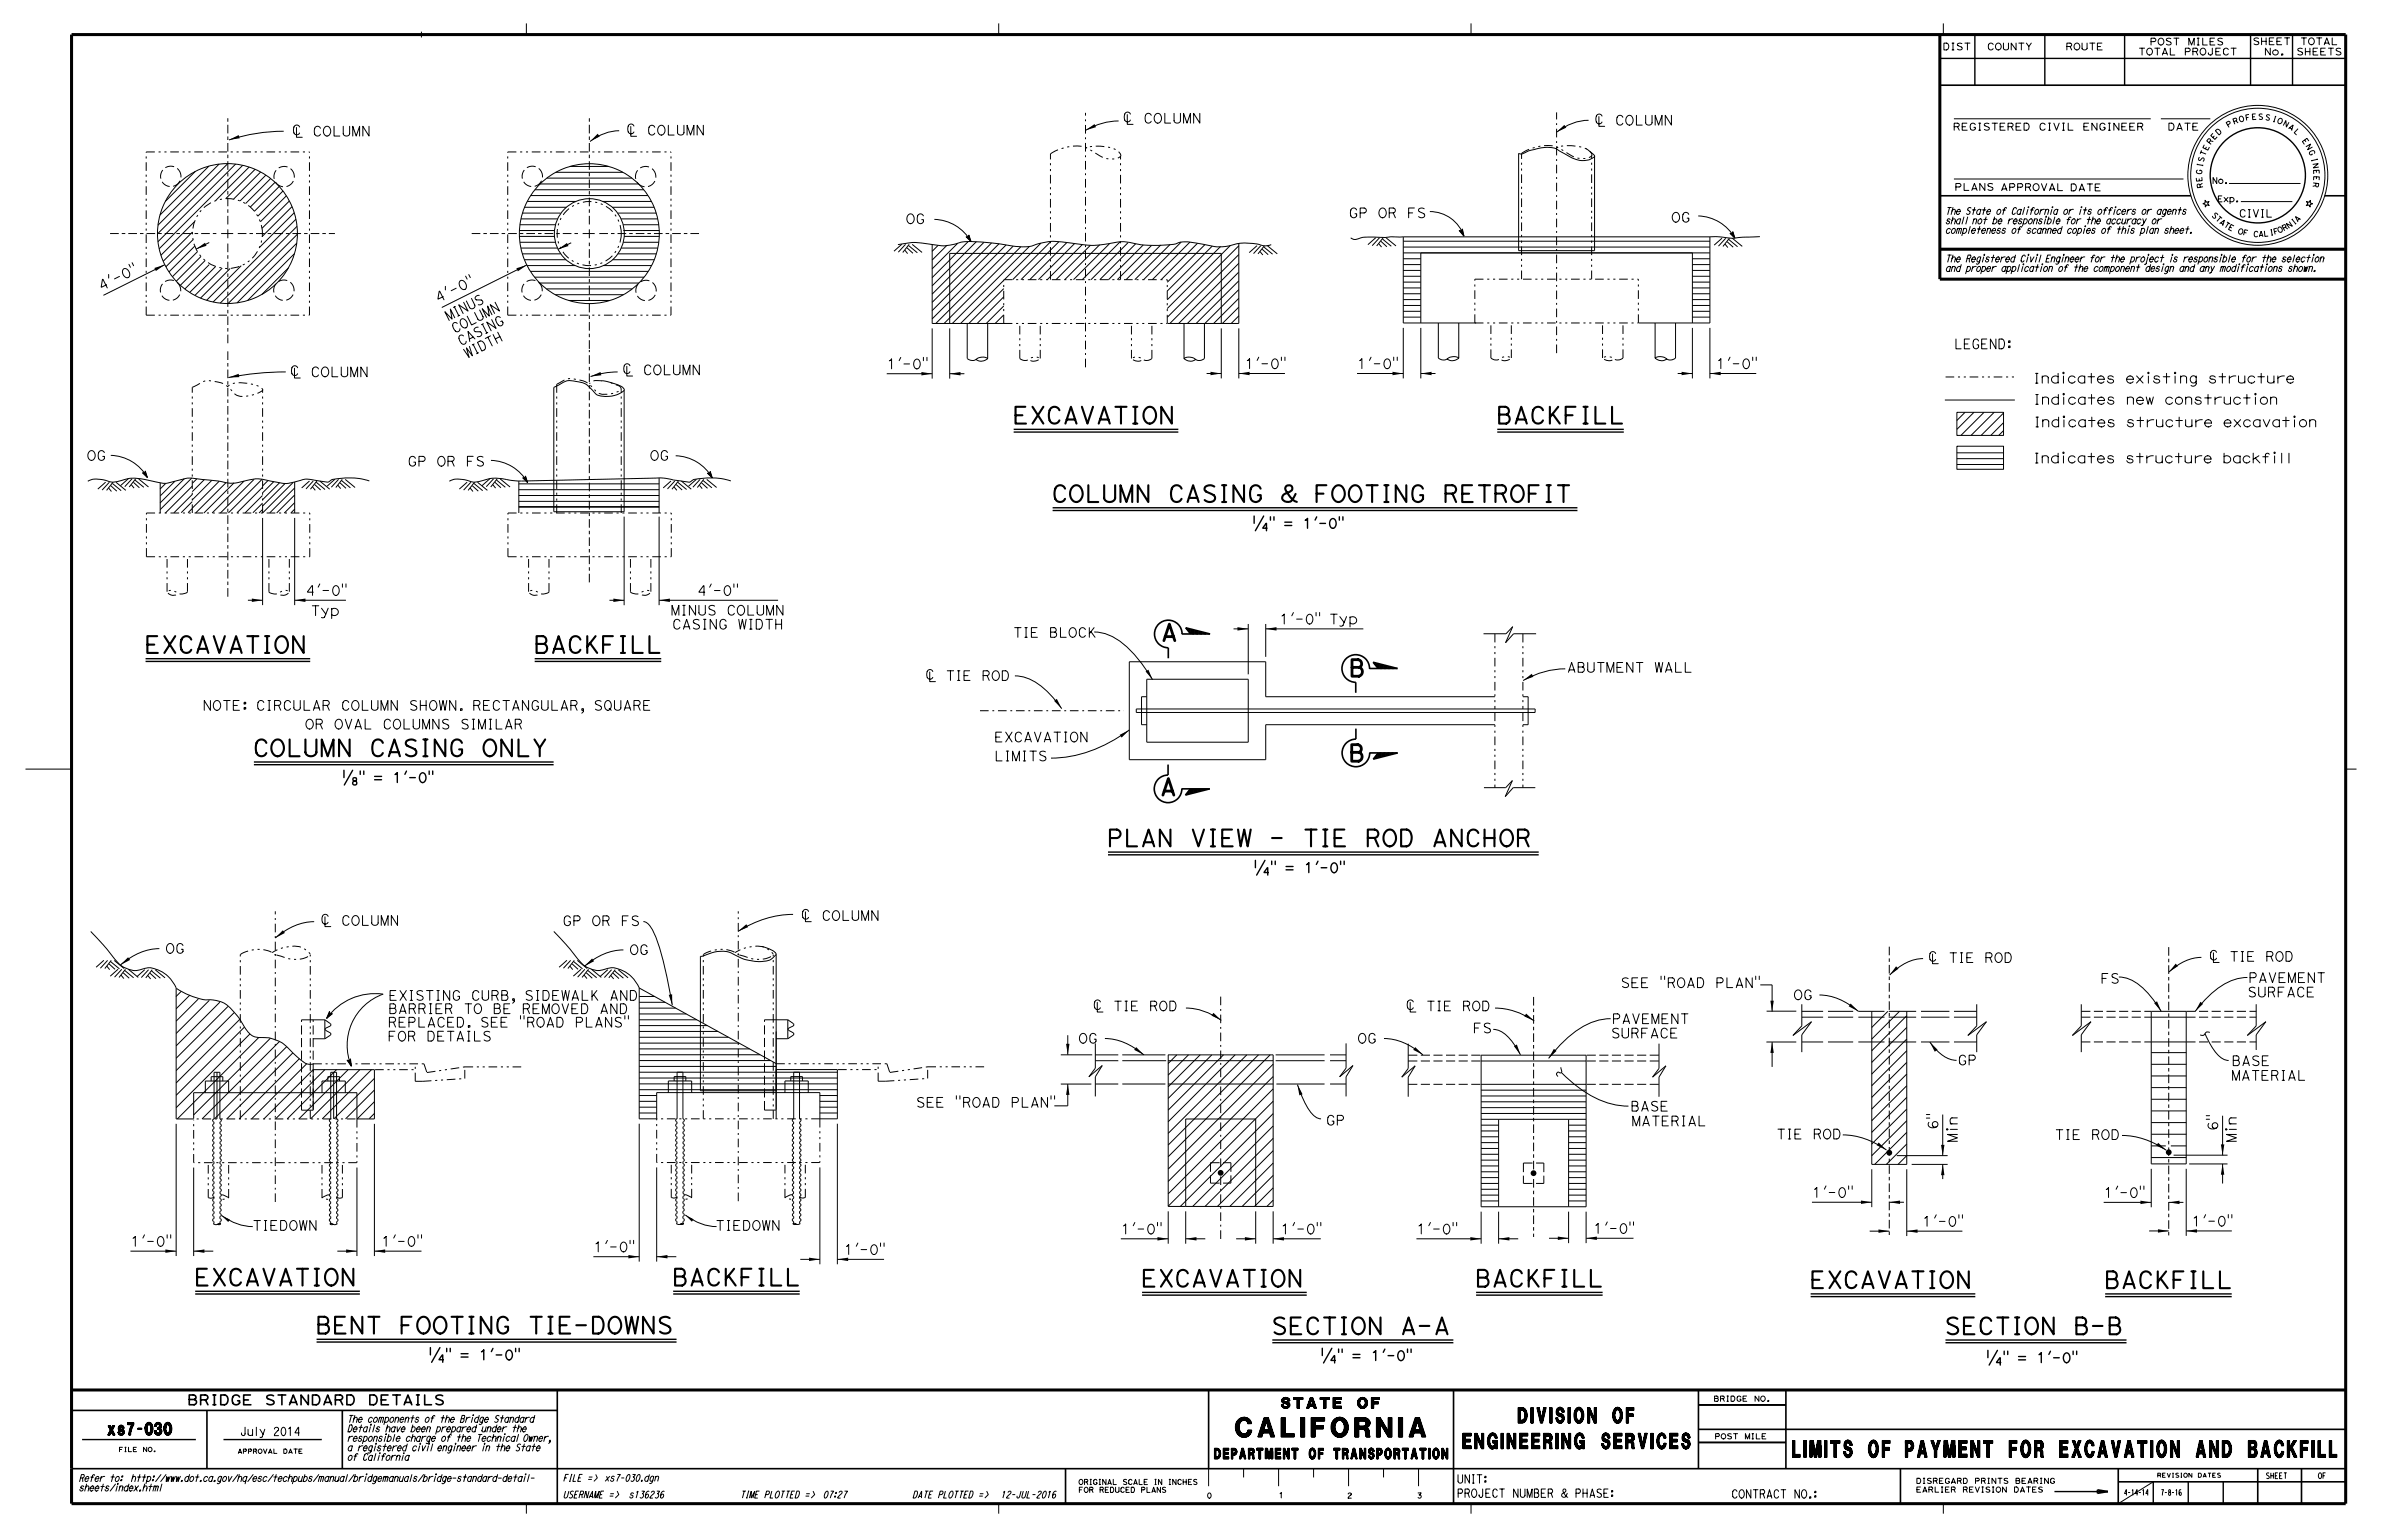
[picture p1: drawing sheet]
<svg xmlns="http://www.w3.org/2000/svg" width="432mm" height="279mm" viewBox="0 0 432 279" stroke-linecap="round" stroke-linejoin="round" font-family="sans-serif">
<defs><g id="words">
<text font-size="3.5" x="223.9" y="260.5">CALIFORNIA</text>
<g font-size="3">
<text x="183.5" y="76.8">EXCAVATION</text>
<text x="271.2" y="76.8">BACKFILL</text>
<text x="190.6" y="91">COLUMN CASING &amp; FOOTING RETROFIT</text>
<text x="26.2" y="118.4">EXCAVATION</text>
<text x="96.7" y="118.4">BACKFILL</text>
<text x="210.5" y="116.2">A</text>
<text x="244.5" y="122.6">B</text>
<text x="45.8" y="137.1">COLUMN CASING ONLY</text>
<text x="244.5" y="138">B</text>
<text x="210.3" y="144.2">A</text>
<text x="200.6" y="153.5">PLAN VIEW - TIE ROD ANCHOR</text>
<text x="35.2" y="233.1">EXCAVATION</text>
<text x="121.8" y="233.1">BACKFILL</text>
<text x="206.8" y="233.3">EXCAVATION</text>
<text x="267.4" y="233.3">BACKFILL</text>
<text x="328" y="233.6">EXCAVATION</text>
<text x="381.4" y="233.6">BACKFILL</text>
<text x="57.2" y="241.8">BENT FOOTING TIE-DOWNS</text>
<text x="230.4" y="241.9">SECTION A-A</text>
<text x="352.5" y="241.9">SECTION B-B</text>
<text x="324.9" y="264.2">LIMITS OF PAYMENT FOR EXCAVATION AND BACKFILL</text>
</g>
<g font-size="2.8">
<text x="265.2" y="262.7">ENGINEERING SERVICES</text>
<text x="275.2" y="258">DIVISION OF</text>
</g>
<text font-size="2.2" x="19.5" y="260.2">xs7-030</text>
<g font-size="1.9">
<text x="232.3" y="255.3">STATE OF</text>
<text x="220.1" y="264.5">DEPARTMENT OF TRANSPORTATION</text>
</g>
<g font-size="1.8">
<text x="164.2" y="40.6">OG</text>
<text x="244.5" y="39.5">GP OR FS</text>
<text x="302.9" y="40.3">OG</text>
<text x="18.3" y="52.8" transform="rotate(-27 18.3 52.8)">4 ’ - 0 &quot;</text>
<text x="79.4" y="54.9" transform="rotate(-27 79.4 54.9)">4 ’ - 0 &quot;</text>
<text x="81.2" y="58.2" transform="rotate(-27 81.2 58.2)">MI NUS</text>
<text x="82.4" y="60.5" transform="rotate(-27 82.4 60.5)">C OL UMN</text>
<text x="83.5" y="62.7" transform="rotate(-27 83.5 62.7)">C AS I NG</text>
<text x="84.6" y="65" transform="rotate(-27 84.6 65)">WI DT H</text>
<text x="354.2" y="63.2">LEGEND:</text>
<text x="160.7" y="66.9">1’-0&quot;</text>
<text x="225.6" y="66.8">1’-0&quot;</text>
<text x="246" y="66.8">1’-0&quot;</text>
<text x="311.1" y="66.8">1’-0&quot;</text>
<text x="368.6" y="69.5">Indicates existing structure</text>
<text x="368.6" y="73.3">Indicates new construction</text>
<text x="368.6" y="77.4">Indicates structure excavation</text>
<text x="15.7" y="83.5">OG</text>
<text x="117.8" y="83.5">OG</text>
<text x="368.6" y="83.9">Indicates structure backfill</text>
<text x="73.9" y="84.5">GP OR FS</text>
<text x="55.4" y="107.9">4’-0&quot;</text>
<text x="126.4" y="108">4’-0&quot;</text>
<text x="56.3" y="111.6">Typ</text>
<text x="121.6" y="111.5">MINUS COLUMN</text>
<text x="231.9" y="113.1">1’-0&quot; Typ</text>
<text x="121.8" y="114.1">CASING WIDTH</text>
<text x="183.6" y="115.6">TIE BLOCK</text>
<text x="284" y="121.9">ABUTMENT WALL</text>
<text x="36.7" y="128.8">NOTE: CIRCULAR COLUMN SHOWN. RECTANGULAR, SQUARE</text>
<text x="55.3" y="132.2">OR OVAL COLUMNS SIMILAR</text>
<text x="180.2" y="134.5">EXCAVATION</text>
<text x="180.2" y="138">LIMITS</text>
<text x="101.9" y="167.8">GP OR FS</text>
<text x="30" y="172.8">OG</text>
<text x="114.1" y="173.1">OG</text>
<text x="293.8" y="179.1">SEE &quot;ROAD PLAN&quot;</text>
<text x="380.7" y="178.3">FS</text>
<text x="407.5" y="178.2">PAVEMENT</text>
<text x="70.4" y="183.8">BARRIER TO BE REMOVED AND</text>
<text x="70.4" y="181.4">EXISTING CURB, SIDEWALK AND</text>
<text x="292.2" y="185.6">PAVEMENT</text>
<text x="325.1" y="181.3">OG</text>
<text x="407.4" y="180.8">SURFACE</text>
<text x="70.2" y="188.8">FOR DETAILS</text>
<text x="70.3" y="186.2">REPLACED. SEE &quot;ROAD PLANS&quot;</text>
<text x="195.5" y="189.1">OG</text>
<text x="246.1" y="189.1">OG</text>
<text x="267" y="187.3">FS</text>
<text x="292" y="188.2">SURFACE</text>
<text x="354.9" y="193.1">GP</text>
<text x="404.5" y="195.9">MATERIAL</text>
<text x="404.5" y="193.2">BASE</text>
<text x="166" y="200.8">SEE &quot;ROAD PLAN&quot;</text>
<text x="295.5" y="201.5">BASE</text>
<text x="240.3" y="204">GP</text>
<text x="295.7" y="204.1">MATERIAL</text>
<text x="322" y="206.5">TIE ROD</text>
<text x="351.3" y="204.8" transform="rotate(-90 351.3 204.8)">6&quot;</text>
<text x="354.8" y="207.2" transform="rotate(-90 354.8 207.2)">Min</text>
<text x="372.4" y="206.6">TIE ROD</text>
<text x="402" y="205" transform="rotate(-90 402 205)">6&quot;</text>
<text x="405.4" y="207.2" transform="rotate(-90 405.4 207.2)">Min</text>
<text x="328.5" y="217.1">1’-0&quot;</text>
<text x="381.3" y="217.1">1’-0&quot;</text>
<text x="23.6" y="226">1’-0&quot;</text>
<text x="45.7" y="223.1">TIEDOWN</text>
<text x="69.1" y="226">1’-0&quot;</text>
<text x="107.6" y="227">1’-0&quot;</text>
<text x="129.6" y="223.1">TIEDOWN</text>
<text x="153" y="227.5">1’-0&quot;</text>
<text x="203.2" y="223.7">1’-0&quot;</text>
<text x="232.1" y="223.7">1’-0&quot;</text>
<text x="256.8" y="223.7">1’-0&quot;</text>
<text x="288.8" y="223.6">1’-0&quot;</text>
<text x="348.4" y="222.3">1’-0&quot;</text>
<text x="397.3" y="222.3">1’-0&quot;</text>
<text x="33.9" y="254.7">BRIDGE STANDARD DETAILS</text>
</g>
<g font-size="1.5">
<text x="43.5" y="260.3">July 2014</text>
<text x="264.1" y="268.9">UNIT:</text>
<text x="264.1" y="271.5">PROJECT NUMBER &amp; PHASE:</text>
<text x="313.8" y="271.6">CONTRACT NO.:</text>
</g>
<text font-size="1.4" x="405.9" y="39.4">CIVIL</text>
<g font-size="1.3">
<text x="354" y="23.6">REGISTERED CIVIL ENGINEER</text>
<text x="392.9" y="23.6">DATE</text>
<text x="354.3" y="34.5">PLANS</text>
<text x="362.6" y="34.6">APPROVAL</text>
<text x="375.2" y="34.6">DATE</text>
<text x="352.6" y="40.6">shall not be responsible for the accuracy or</text>
<text x="352.6" y="38.9">The State of California or its officers or agents</text>
<text x="352.6" y="47.5">The Registered Civil Engineer for the project is responsible for the selection</text>
<text x="352.6" y="42.3">completeness of scanned copies of this plan sheet.</text>
<text x="352.6" y="49.2">and proper application of the component design and any modifications shown.</text>
<text x="62.9" y="257.9">The components of the Bridge Standard</text>
<text x="62.9" y="263.1">a registered civil engineer in the State</text>
<text x="62.9" y="261.4">responsible charge of the Technical Owner,</text>
<text x="62.9" y="259.6">Details have been prepared under the</text>
<text x="14.3" y="268.6">Refer to:</text>
<text x="22.9" y="268.6">http://www.dot.ca.gov/hq/esc/techpubs/manual/bridgemanuals/bridge-standard-detail-</text>
<text x="62.9" y="264.8">of California</text>
<text x="102" y="268.6">FILE =&gt;</text>
<text x="109.5" y="268.6">xs7-030.dgn</text>
<text x="14.3" y="270.4">sheets/index.html</text>
<text x="102" y="271.6">USERNAME =&gt;</text>
<text x="113.9" y="271.6">s136236</text>
<text x="134.1" y="271.6">TIME PLOTTED =&gt;</text>
<text x="149.1" y="271.6">07:27</text>
<text x="165.4" y="271.6">DATE PLOTTED =&gt;</text>
<text x="181.3" y="271.6">12-JUL-2016</text>
</g>
<g font-size="1.2">
<text x="352.1" y="9.1">DIST</text>
<text x="360.2" y="9.1">COUNTY</text>
<text x="374.4" y="9.1">ROUTE</text>
<text x="387.6" y="10">TOTAL PROJECT</text>
<text x="389.7" y="8.2">POST MILES</text>
<text x="408.3" y="8.1">SHEET</text>
<text x="410.4" y="10">No.</text>
<text x="416.3" y="10">SHEETS</text>
<text x="416.9" y="8.1">TOTAL</text>
</g>
<g font-size="1.1">
<text x="401" y="33.3">No.</text>
<text x="401.9" y="36.6">Exp.</text>
<text x="410.7" y="268.1">SHEET</text>
<text x="420.2" y="268.1">OF</text>
<text x="385" y="271.1">4-14-14</text>
<text x="391.7" y="271.1">7-8-16</text>
</g>
<g font-size="1">
<text x="403.9" y="23.2" transform="rotate(-31 403.9 23.2)">P</text>
<text x="405" y="22.6" transform="rotate(-20 405 22.6)">R</text>
<text x="406" y="22.2" transform="rotate(-15 406 22.2)">O</text>
<text x="407.1" y="21.9" transform="rotate(-10 407.1 21.9)">F</text>
<text x="408.2" y="21.7" transform="rotate(-4 408.2 21.7)">E</text>
<text x="409.3" y="21.7" transform="rotate(1 409.3 21.7)">S</text>
<text x="410.5" y="21.7" transform="rotate(12 410.5 21.7)">S</text>
<text x="411.8" y="22" transform="rotate(17 411.8 22)">I</text>
<text x="412.7" y="22.2" transform="rotate(22 412.7 22.2)">O</text>
<text x="413.7" y="22.7" transform="rotate(28 413.7 22.7)">N</text>
<text x="414.7" y="23.2" transform="rotate(33 414.7 23.2)">A</text>
<text x="415.7" y="23.9" transform="rotate(44 415.7 23.9)">L</text>
<text x="399.4" y="29.5" transform="rotate(-74 399.4 29.5)">S</text>
<text x="399.7" y="28.4" transform="rotate(-69 399.7 28.4)">T</text>
<text x="400.2" y="27.4" transform="rotate(-63 400.2 27.4)">E</text>
<text x="400.7" y="26.3" transform="rotate(-53 400.7 26.3)">R</text>
<text x="401.4" y="25.4" transform="rotate(-47 401.4 25.4)">E</text>
<text x="402.1" y="24.6" transform="rotate(-42 402.1 24.6)">D</text>
<text x="417.3" y="25.5" transform="rotate(55 417.3 25.5)">E</text>
<text x="417.9" y="26.4" transform="rotate(60 417.9 26.4)">N</text>
<text x="418.4" y="27.4" transform="rotate(65 418.4 27.4)">G</text>
<text x="419" y="28.8" transform="rotate(76 419 28.8)">I</text>
<text x="419.2" y="29.6" transform="rotate(81 419.2 29.6)">N</text>
<text x="399.1" y="31.7" transform="rotate(-85 399.1 31.7)">G</text>
<text x="399.2" y="32.9" transform="rotate(-96 399.2 32.9)">E</text>
<text x="399.2" y="30.4" transform="rotate(-79 399.2 30.4)">I</text>
<text x="399.4" y="34" transform="rotate(-101 399.4 34)">R</text>
<text x="419.4" y="33" transform="rotate(98 419.4 33)">R</text>
<text x="419.4" y="30.7" transform="rotate(87 419.4 30.7)">E</text>
<text x="419.4" y="31.9" transform="rotate(92 419.4 31.9)">E</text>
<text x="400.8" y="39.1" transform="rotate(46 400.8 39.1)">S</text>
<text x="401.5" y="39.8" transform="rotate(41 401.5 39.8)">T</text>
<text x="402.2" y="40.4" transform="rotate(37 402.2 40.4)">A</text>
<text x="403" y="41" transform="rotate(32 403 41)">T</text>
<text x="403.8" y="41.5" transform="rotate(27 403.8 41.5)">E</text>
<text x="414" y="41.9" transform="rotate(-29 414 41.9)">R</text>
<text x="414.9" y="41.5" transform="rotate(-34 414.9 41.5)">N</text>
<text x="415.9" y="40.8" transform="rotate(-38 415.9 40.8)">I</text>
<text x="416.4" y="40.4" transform="rotate(-43 416.4 40.4)">A</text>
<text x="405.6" y="42.3" transform="rotate(18 405.6 42.3)">O</text>
<text x="406.5" y="42.6" transform="rotate(13 406.5 42.6)">F</text>
<text x="408.4" y="42.9" transform="rotate(4 408.4 42.9)">C</text>
<text x="409.4" y="42.9" transform="rotate(-1 409.4 42.9)">A</text>
<text x="410.4" y="42.9" transform="rotate(-6 410.4 42.9)">L</text>
<text x="411.5" y="42.7" transform="rotate(-10 411.5 42.7)">I</text>
<text x="412.3" y="42.5" transform="rotate(-15 412.3 42.5)">F</text>
<text x="413.1" y="42.3" transform="rotate(-24 413.1 42.3)">O</text>
<text x="310.6" y="254.1">BRIDGE NO.</text>
<text x="310.8" y="260.9">POST MILE</text>
<text x="347.3" y="269">DISREGARD PRINTS BEARING</text>
<text x="347.3" y="270.6">EARLIER REVISION DATES</text>
</g>
<g font-size=".9">
<text x="195.5" y="269.2">ORIGINAL SCALE IN INCHES</text>
<text x="195.5" y="270.6">FOR REDUCED PLANS</text>
<text x="218.7" y="271.6">0</text>
<text x="231.8" y="271.6">1</text>
<text x="244.2" y="271.6">2</text>
<text x="256.9" y="271.6">3</text>
</g>
<g font-size=".8">
<text x="21.5" y="263.2">FILE NO.</text>
<text x="43" y="263.5">APPROVAL DATE</text>
<text x="391" y="267.9">REVISION DATES</text>
</g>
</g></defs>
<g fill="none" stroke="#000" stroke-width=".18" stroke-dasharray="1.6 .7 .4 .7 .4 .7" stroke-linecap="butt">
<path d="M26.5 27.5h29.6M92 27.5h29.6M190.4 27.9a8 8 0 0 1 6.5-1.1l1.7 1a4.2 4.2 0 0 0 4.3 .7l.2-.2a1.65 1.65 0 0 0-1.5-1.4l-2.2-.4-2.6 .2M275.8 27.8a8 8 0 0 1 6.5-1.1l1.7 1a4.2 4.2 0 0 0 4.3 .7l.2-.1a1.65 1.65 0 0 0-1.5-1.5l-2.2-.4-2.6 .2M26.5 57.1v-29.6M26.5 57.1h29.6M47.6 42.3a6.3 6.3 0 0 0-9.3-5.6 6.3 6.3 0 0 0-.6 10.9 6.3 6.3 0 0 0 9.8-4.5l.1-.8M56.1 57.1v-29.6M92 57.1v-29.6M92 57.1h29.6M112.6 42.4a5.8 5.8 0 0 0-8.5-5.2 5.8 5.8 0 0 0-.6 10 5.8 5.8 0 0 0 9.1-4.2v-.6M121.6 57.1v-29.6"/>
<path d="M182 58.6v-7.9M182 50.7h29.6M182 58.6h29.6M190.4 50.7v-22.8M203.1 50.7v-22.4M211.6 58.6v-7.9M267.4 58.6v-8M267.4 50.6h29.6M267.4 58.6h29.6M275.8 50.6v-22.8M288.5 50.6v-22.3M297 58.6v-8"/>
<path d="M34.9 70.2l.4-.1a4.3 4.3 0 0 1 3.2-1 4.7 4.7 0 0 1 3.9 2.2 2.76 2.76 0 0 0 2.8 .4l1-.2a2.11 2.11 0 0 0 1.4-.9 5.3 5.3 0 0 0-3.6-1.2l-1.6 .1-1.1 .6M101 69.7a4.2 4.2 0 0 1 3.1-1 4.7 4.7 0 0 1 3.9 2.2 2.85 2.85 0 0 0 2.8 .5l1.1-.3 .6-.4M109.1 69.1a2.42 2.42 0 0 0-2.3 .5M112.6 70.8a.97 .97 0 0 0-1.1-1.1l-.8-.3M184.9 65v-6.4M184.9 65a1.39 1.39 0 0 0 1.9-.1l.2-.1a1.79 1.79 0 0 1 1.6 .2 1.64 1.64 0 0 1-2.1 .2M188.6 65v-6.4M205.1 65v-6.4M208.8 65v-6.4M208.8 65a1.39 1.39 0 0 1-2-.1l-.2-.1a1.79 1.79 0 0 0-1.5 .2 1.64 1.64 0 0 0 2.1 .2M270.3 64.9v-6.3M270.3 64.9a1.39 1.39 0 0 0 1.9-.1h.2a1.79 1.79 0 0 1 1.6 .1 1.64 1.64 0 0 1-2.1 .2"/>
<path d="M274 64.9v-6.3M290.5 64.9v-6.3M294.2 64.9v-6.3M294.2 64.9a1.39 1.39 0 0 1-2-.1h-.2a1.79 1.79 0 0 0-1.5 .1 1.64 1.64 0 0 0 2.1 .2M352.7 68.4h12.7M26.5 93h29.7M34.9 93v-22.8M47.6 93v-22.2M92.1 93h29.6M100.9 93v-23.3M112.6 93v-22.2M26.5 100.9v-7.9"/>
<path d="M26.5 100.9h29.7M30.3 107.3v-6.4M34 107.3v-6.4M34 107.3a1.71 1.71 0 0 1-2.3-.1 1.22 1.22 0 0 0-1.4 .1 1.28 1.28 0 0 0 2 .3M48.8 107.3v-6.4M48.8 107.3a1.72 1.72 0 0 0 2.3-.1 1.21 1.21 0 0 1 1.4 .1 1.28 1.28 0 0 1-2 .3M52.5 107.3v-6.4M56.2 100.9v-7.9M92.1 100.9v-7.9M92.1 100.9h29.6M95.8 107.3v-6.4M99.5 107.3v-6.4"/>
<path d="M99.5 107.3a1.72 1.72 0 0 1-2.3-.1 1.21 1.21 0 0 0-1.4 .1 1.28 1.28 0 0 0 2 .3M114.3 107.3v-6.4M114.3 107.3a1.72 1.72 0 0 0 2.3-.1 1.21 1.21 0 0 1 1.4 .1 1.28 1.28 0 0 1-2 .3M118 107.3v-6.4M121.7 100.9v-7.9M271 114.9v13.6M276.1 114.9v13.6M271 129.2v13.6M276.1 129.2v13.6M43.6 173.1a5.9 5.9 0 0 1 6.4 0M50.1 173.2l.6 .1a6 6 0 0 0 5.4 0l.1-.2a3.6 3.6 0 0 0-4.2-1.4l-1.4 .4-1.3 .6M127.5 173.1a5.9 5.9 0 0 1 6.5 0"/>
<path d="M134 173.1l.6 .2a6 6 0 0 0 5.4 0l.2-.2a3.6 3.6 0 0 0-4.2-1.4l-1.5 .4-1.2 .6M56.8 192.9h20.1M68 194h7.3M75.3 196.1v-3.2M75.3 196.1h1.3M76.6 196.1l7.7-.5M76.9 192.9l.5 1.6M77.4 194.5l6.9-1.1M84.2 193.4h10.9M84.3 195.6v-2.2M140.7 192.9h20.1M151.9 193.9h7.3"/>
<path d="M159.2 196v-3.1M159.2 196h1.4M160.6 196l7.6-.5M160.8 192.9l.5 1.6M161.3 194.5l6.9-1.1M168.1 193.4h10.9M168.2 195.5v-2.1M35.1 210.8v-7.8M37.7 217.2v-6.4M37.7 217.2l.5 .1 .6-.2M40.1 216.7h.5l.8 .4-.7 .3h-.7M41.4 217.2v-6.4"/>
<path d="M43.6 202.9v-29.8M56.2 202.9v-29.8M58.4 217.2v-6.4M59.7 216.7h-.4l-.9 .4 .7 .3h.7M62.1 217.2v-6.4M62.1 217.2l-.5 .1-.6-.2M64.4 202.9h-29.1M64.7 210.8h-29.6M64.7 202.9v7.9M119 210.8v-7.9M121.7 217.1v-6.3M121.7 217.1l.5 .1 .5-.1"/>
<path d="M124 216.7h.5l.9 .4-.8 .3h-.7M125.4 217.1v-6.3M127.5 202.9v-29.8M140.2 202.9v-29.8M142.3 217.1v-6.3M143.6 216.7h-.4l-.9 .4 .7 .3h.7M146 217.1v-6.3M146 217.1l-.5 .1-.6-.1M148.6 210.8h-29.6M148.6 202.9h-29.6M148.6 202.9v7.9"/>
</g>
<g fill="none" stroke="#000" stroke-width=".18">
<path d="M76.4 5.7v1.1M95.4 4.2v2.1M181 4.2v2.1M266.7 4.2v2.1M352.3 4.2v2.1M35.4 31.1l-5.4 5.4M37.9 30.1l-8.9 8.9M39.7 29.8l-11.1 11M41.3 29.7l-12.8 12.7M42.7 29.7l-14.1 14.1M44 30l-15.1 15.1M45.2 30.3l-6.1 6.1"/>
<path d="M46.2 30.7l-5.3 5.3M47.3 31.2l-5 4.9M48.2 31.7l-4.7 4.7M49.1 32.4l-4.6 4.5M49.9 33.1l-4.5 4.4M50.6 33.8l-4.5 4.5M51.3 34.6l-4.6 4.6M51.4 23.8a32.7 32.7 0 0 0-9.9 1.6M51.9 35.5l-4.7 4.7M52.5 36.4l-5 5M52.9 37.5l-5.4 5.4M53.3 38.6l-6.2 6.2"/>
<path d="M53.6 39.7l-15 15.1M53.7 23.1v1.8h1.1M54.3 23a.6 .6 0 0 0-.8-.3 .6 .6 0 0 0-.3 .8 .67 .67 0 0 0 .2 .8 .67 .67 0 0 0 .8 0l.1-.2M58.1 23.3a.6 .6 0 0 0-.8-.4 .6 .6 0 0 0-.3 .8 .67 .67 0 0 0 .1 .8 .67 .67 0 0 0 .8 0l.2-.2M58.9 23.1a.73 .73 0 0 1 .9 .1 .73 .73 0 0 1 .1 .9 .68 .68 0 0 1-.8 .5 .68 .68 0 0 1-.5-.9zM60.6 22.9v1.8h1M62.2 22.9v1.3a.6 .6 0 0 0 .6 .5 .6 .6 0 0 0 .6-.5v-1.3M63.9 24.7v-1.8l.7 1.8 .6-1.8v1.8M66.9 22.9v1.8l-1.1-1.8v1.8M94.4 39.7h6.7M94.7 38.6h6.9M95.1 37.6h7.6"/>
<path d="M95.6 36.5h8.8M96.2 35.5h21.3M97 34.4h19.7M97.9 33.4h17.9M99.1 32.3h15.4M100.7 31.2h12.2M103.3 30.2h7.1M109.3 36.5h8.8M111 37.6h7.6M112 38.6h7M112.2 23.7a8.9 8.9 0 0 0-5.2 2M112.6 39.7h6.6"/>
<path d="M114.3 22.9v1.8h1.1M114.9 22.9a.6 .6 0 0 0-.8-.4 .6 .6 0 0 0-.3 .8 .67 .67 0 0 0 .2 .8 .67 .67 0 0 0 .8 0l.1-.2M118.7 23.1a.6 .6 0 0 0-.8-.3 .6 .6 0 0 0-.3 .7 .67 .67 0 0 0 .1 .8 .67 .67 0 0 0 .8 .1l.2-.2M119.5 22.9a.73 .73 0 0 1 .9 .1 .73 .73 0 0 1 .1 .9 .68 .68 0 0 1-.8 .6 .68 .68 0 0 1-.5-.9zM121.2 22.7v1.8h1M122.8 22.7v1.4a.6 .6 0 0 0 .6 .4 .6 .6 0 0 0 .6-.4v-1.4M124.6 24.5v-1.8l.6 1.8 .6-1.8v1.8M127.5 22.7v1.8l-1.1-1.8v1.8M169.4 39.8a7.9 7.9 0 0 1 6.6 4M202.8 21.9a12 12 0 0 0-6 1.7M204.4 20.8v1.7h1M204.9 20.7a.6 .6 0 0 0-.7-.3 .6 .6 0 0 0-.4 .7 .67 .67 0 0 0 .2 .8 .67 .67 0 0 0 .8 .1l.1-.2"/>
<path d="M208.7 20.9a.6 .6 0 0 0-.8-.3 .6 .6 0 0 0-.3 .7 .67 .67 0 0 0 .1 .8 .67 .67 0 0 0 .8 .1l.2-.2M209.5 20.7a.73 .73 0 0 1 .9 .1 .73 .73 0 0 1 .1 .9 .68 .68 0 0 1-.8 .6 .68 .68 0 0 1-.5-.9zM211.2 20.5v1.8h1M212.8 20.5v1.4a.6 .6 0 0 0 .6 .4 .6 .6 0 0 0 .6-.4v-1.4M214.6 22.3v-1.7l.6 1.7 .6-1.7v1.7M217.5 20.6v1.7l-1.1-1.7v1.7M259.2 38.4a6.5 6.5 0 0 1 6.2 4.4M287.5 26.9l.9 .7a1.09 1.09 0 0 1 .6 .8 4.1 4.1 0 0 1-4.8-.2l-.9-.5a5.3 5.3 0 0 0-5.2-.6l-1.2 .3a1.9 1.9 0 0 1-1.6 .4v17.6h13.8v-17.1M288 21.8a9.7 9.7 0 0 0-5.9 2.2M289.8 21.1v1.8h1.1M290.4 21.1a.6 .6 0 0 0-.8-.4 .6 .6 0 0 0-.3 .8 .67 .67 0 0 0 .2 .8 .67 .67 0 0 0 .8 0l.1-.2M294.2 21.3a.6 .6 0 0 0-.8-.4 .6 .6 0 0 0-.3 .8 .67 .67 0 0 0 .1 .8 .67 .67 0 0 0 .8 .1l.2-.3"/>
<path d="M295 21.1a.73 .73 0 0 1 .9 .1 .73 .73 0 0 1 .1 .9 .68 .68 0 0 1-.8 .6 .68 .68 0 0 1-.5-.9zM296.6 20.9v1.8h1.1M298.3 20.9v1.4a.6 .6 0 0 0 .6 .4 .6 .6 0 0 0 .6-.4v-1.4M300 22.7v-1.8l.7 1.8 .6-1.8v1.8M303 20.9v1.8l-1.1-1.8v1.8M307.9 39.2a7.9 7.9 0 0 1 6.6 4M354.2 21.5h35.7M354.2 32.5h41.6M367.6 38l-.2 .9M370.8 39.7l-.2 .9M372 38l-.3 .9M377.2 38l-.2 .9"/>
<path d="M383.4 38l-.2 .9M391.7 21.5h9M399.7 36.3l.3 .4 .4-.2-.2 .4 .3 .4-.5-.2-.2 .4v-.4l-.5-.2 .4-.1zM404.1 33.3h12.9M406.2 36.6h9.4M418.1 36.5l.4 .2 .3-.4v.5l.4 .1-.4 .2v.4l-.3-.3-.4 .1 .3-.4zM29.5 47.2h.1M29.9 48l-11.2 5.5M34.9 42.1l-5.3 5.3M35 43.5l-4.9 4.9M35.2 44.4h.1M35.3 40.2l-6.1 6.1"/>
<path d="M35.3 44.6l-4.7 4.7M35.8 45.6l-4.5 4.6M36.4 46.5l-4.5 4.5M37.2 47.2l-4.5 4.5M37.9 48l-4.4 4.4M37.9 44l-2.4 1.2M39.1 48.3l-4.7 4.7M40.1 42.3h2.2M40.3 48.6l-5 5M41.3 41.6v1.6M41.7 48.7l-5.3 5.4M43.7 48.2l-6.2 6.3"/>
<path d="M52.3 48.6l-4.8 4.8M53.4 46l-8.5 8.5M53.8 44.1l-10.8 10.8M53.8 41l-13.9 14M53.9 42.5l-12.5 12.5M94.2 42.9h6.3M94.2 41.8h6.3M94.2 40.7h6.5M94.2 43.9h6.5M94.4 45h6.7M94.7 46h7M95.1 47.1h7.5"/>
<path d="M95.5 48l-15.4 7.8M95.5 48.2h8.7M95.9 48.8h.1M96.2 49.2h21.3M96.9 50.3h19.9M97.8 51.3h18M99.1 52.4h15.5M100.6 53.4h12.4M101.5 46h.1M103.1 54.5h7.5M103.5 44l-2.3 1.2M105.6 42.3h2.2"/>
<path d="M106.8 41.6v1.6M109.4 48.2h8.7M111.1 47.1h7.5M112 46h7M112.6 45h6.6M113 43.9h6.4M113 40.7h6.4M113 41.8h6.5M113.1 42.9h6.4M162.8 44.4a13 13 0 0 1 6.4 0 9 9 0 0 0 5.2-.5 46.1 46.1 0 0 1 10 .8 6.9 6.9 0 0 0 3.9-.5 12.3 12.3 0 0 1 6.1-.1 17.7 17.7 0 0 0 8.4-.2 19.1 19.1 0 0 1 4.5 .5 20.6 20.6 0 0 0 7.2-.5h1.2l2.8 .5a9.1 9.1 0 0 0 5.9-.2 13.6 13.6 0 0 1 5 .4l1-.2M163.5 44.3l-1.4 1.2M164 45.4l.5 .6"/>
<path d="M164.2 44.3l-1.4 1.4M164.4 44.9l1.1 1M164.7 44.5l1.6 1.3M164.8 44.3l-1.2 1.5M165.4 44.3l1.7 1.5M169 44.3v14.3h13.2M169 59.5v9.1M170.1 44.5l-1.1 1.1M171.7 44.5l-2.7 2.7M172.2 58.6v-12.7h49.2v12.7M172.2 59.5v9.1M173.6 44.1l-4.6 4.6"/>
<path d="M175.1 42.9l.4 .1 .1-.4 .4 1.2zM175.3 43h.2l.1-.2 .3 .8zM175.3 58.6v6.4a1.39 1.39 0 0 0 2-.1l.2-.1a1.79 1.79 0 0 1 1.5 .2 1.64 1.64 0 0 1-2 .2M175.4 43l.2 .1v-.2l.2 .6zM175.5 43.1l.1-.1 .1 .3zM175.5 43.8l-6.5 6.5M175.8 43.3l-.2-.2 .1 .3M177 43.8l-8 8M178.4 43.9l-9.4 9.4M179 58.6v6.4M179.7 44.1l-10.7 10.7M181.1 44.2l-12.1 12.1"/>
<path d="M182 53.8l-4.9 4.8M182 57.1l-1.6 1.5M182 52.3l-6.4 6.3M182 55.5l-3.2 3.1M182 50.8l-7.9 7.8M182.4 44.4l-13.4 13.4M183.7 44.6l-14.1 14M185 44.7l-13.9 13.9M186.6 44.7l-14 13.9M188.7 44.1l-6.6 6.6M190.4 43.9l-6.8 6.8M191.9 43.8l-6.8 6.9"/>
<path d="M193.4 44l-6.7 6.7M194.8 44.2l-6.6 6.5M196.2 44.3l-6.4 6.4M197.7 44.5l-6.3 6.2M199.3 44.4l-6.3 6.3M201.1 44.2l-6.5 6.5M203 43.9l-6.8 6.8M204.5 44l-6.7 6.7M205.9 44.2l-6.5 6.5M207.2 44.4l-6.2 6.3M208.8 44.5l-6.3 6.2M210.4 44.4l-6.3 6.3"/>
<path d="M212.1 44.3l-6.4 6.4M214.1 43.9l-6.8 6.8M214.6 58.6v6.4M215.7 43.9l-6.8 6.8M217.1 44.1l-6.6 6.6M218.3 58.6v6.4a1.39 1.39 0 0 1-1.9-.1l-.2-.1a1.79 1.79 0 0 0-1.6 .2 1.64 1.64 0 0 0 2.1 .2M218.4 44.4l-6.8 6.8M219.7 44.6l-8.1 8.2M221.3 44.7l-9.7 9.7M221.4 59.5v9.1M223 44.5l-11.4 11.4M224.5 49.4l-9.3 9.2"/>
<path d="M224.6 50.9l-7.8 7.7M224.6 55.7l-3 2.9M224.6 52.5l-6.2 6.1M224.6 44.6l-13 12.9M224.6 44.2v14.4h-12.9M224.6 59.5v9.1M224.6 46.2l-12.5 12.4M224.6 54.1l-4.6 4.5M224.6 47.7l-10.9 10.9M224.6 57.2l-1.4 1.4M227.9 44.5l-1.4 1.3M228.4 45.6l.5 .6"/>
<path d="M228.5 44.6l-1.3 1.4M228.8 45.2l1.1 1M229.1 44.8l1.6 1.3M229.2 44.6l-1.2 1.4M229.8 44.6l1.7 1.4M249.4 43.1l-1.4 1.3M249.9 44.2l.5 .6M250.1 43.1l-1.3 1.4M250.3 43.7l1.1 1M250.6 43.3l1.6 1.4M250.7 43.1l-1.1 1.5M251.3 43.1l1.8 1.5"/>
<path d="M254.4 42.9l-5 .1a8.3 8.3 0 0 0-3.8 .4l-.8-.3M254.4 45.9h55.6M254.4 42.9v15.7h13.2M254.4 59.5v9.1M254.4 44.8h55.6M254.4 46.9h3.2M254.4 48h3.2M254.4 49h3.2M254.4 50.1h3.2M254.4 51.1h3.2M254.4 52.2h3.2M254.4 53.3h3.2"/>
<path d="M254.4 54.3h3.2M254.4 55.4h3.2M254.4 56.4h3.2M254.4 57.5h3.2M254.4 42.9h55.6M254.4 43.7h55.6M257.6 45.9v12.7M257.6 59.5v9.1M260.7 58.6v6.3a1.39 1.39 0 0 0 2-.1h.2a1.79 1.79 0 0 1 1.5 .1 1.64 1.64 0 0 1-2 .2M264.4 58.6v6.3M264.5 41.8l.4 .1 .2-.4 .3 1.3zM264.7 41.9h.2l.2-.2 .2 .9z"/>
<path d="M264.8 41.9l.2 .1 .1-.2 .1 .6zM264.9 42l.1-.1 .1 .4zM265.2 42.3l-.2-.3 .1 .3M300 58.6v6.3M303.7 58.6v6.3a1.39 1.39 0 0 1-1.9-.1h-.2a1.79 1.79 0 0 0-1.6 .1 1.64 1.64 0 0 0 2.1 .2M306.8 45.9v12.7M306.8 59.5v9.1M306.8 46.9h3.2M306.8 48h3.2M306.8 49h3.2M306.8 50.1h3.2M306.8 51.1h3.2"/>
<path d="M306.8 52.2h3.2M306.8 53.3h3.2M306.8 54.3h3.2M306.8 55.4h3.2M306.8 56.4h3.2M306.8 57.5h3.2M310 42.9v15.7h-12.9M310 59.5v9.1M312.2 43.2l-1.5 1.2M312.7 44.3l.5 .6M312.8 43.2l-1.3 1.4M313.1 43.8l1.1 1"/>
<path d="M313.4 43.4l1.6 1.3M313.5 43.2l-1.2 1.5M313.6 42.3h.4l.1-.3 .4 1.2zM313.7 42.4h.3l.1-.3 .3 .9zM313.9 42.4h.1l.1-.1 .2 .5zM313.9 42.5l.2-.1 .1 .3zM314 43.2l1.8 1.5M314.2 42.7l-.2-.2 .2 .2M319 42.9l-3.6 .2a18.8 18.8 0 0 1-4.6-.2h-.8M359.6 46.6l-.2 .9M366.7 48.3l-.2 .9M367.6 46.6l-.2 .9"/>
<path d="M369.2 46.6l-.2 .9M370.1 48.3l-.2 .9M374 46.6l-.2 .9M377.9 41.4l-.2 .9M385.9 41.4l-.2 .9M389.4 46.6l-.4 1.2-.2 .1M392.1 48.3l-.2 .9M393.7 46.6l-.2 .9M402.6 46.6l-.2 .9M405.8 48.3l-.2 .9M407.4 48.3l-.2 .9M410.9 48.3l-.3 .9"/>
<path d="M419.3 46.6l-.2 .9M51.8 67.4a53.8 53.8 0 0 0-10.4 1.1M53.4 66.8v1.7h1M54 66.7a.6 .6 0 0 0-.8-.3 .6 .6 0 0 0-.4 .7 .67 .67 0 0 0 .2 .8 .67 .67 0 0 0 .8 .1l.2-.2M57.7 66.9a.6 .6 0 0 0-.7-.3 .6 .6 0 0 0-.4 .7 .67 .67 0 0 0 .2 .8 .67 .67 0 0 0 .8 .1l.1-.2M58.5 66.7a.73 .73 0 0 1 .9 .1 .73 .73 0 0 1 .2 .9 .68 .68 0 0 1-.9 .6 .68 .68 0 0 1-.4-.9zM60.2 66.5v1.8h1M61.9 66.5v1.4a.6 .6 0 0 0 .5 .4 .6 .6 0 0 0 .6-.4v-1.4M63.6 68.3v-1.8l.6 1.8 .6-1.8v1.8M66.5 66.5v1.8l-1.1-1.8v1.8M109 69a9.4 9.4 0 0 1 4 1.4l.2 .2a2.75 2.75 0 0 1-2.1 1.2l-.8 .1a2.81 2.81 0 0 1-3-1.3 3.8 3.8 0 0 0-3.3-1.5 3.2 3.2 0 0 0-2.8 .8l-.8 .3v22.6h12.7v-22M112 67.4l-2.1 .2-2.8 .7"/>
<path d="M113.6 66.4v1.8h1.1M114.2 66.3a.6 .6 0 0 0-.8-.3 .6 .6 0 0 0-.3 .8 .67 .67 0 0 0 .1 .7 .67 .67 0 0 0 .8 .1l.2-.2M118 66.5a.6 .6 0 0 0-.8-.3 .6 .6 0 0 0-.3 .8 .67 .67 0 0 0 .1 .8 .67 .67 0 0 0 .8 0l.2-.2M118.8 66.4a.73 .73 0 0 1 .9 0 .73 .73 0 0 1 .1 .9 .68 .68 0 0 1-.8 .6 .68 .68 0 0 1-.5-.9zM120.4 66.2v1.8h1.1M122.1 66.2v1.3a.6 .6 0 0 0 .6 .5 .6 .6 0 0 0 .6-.5v-1.3M123.8 68v-1.8l.7 1.8 .6-1.8v1.8M126.8 66.2v1.8l-1.1-1.8v1.8M160.7 67.8h8.3M163.3 64.8l-.3 .6M167.4 64.8v.6M168 64.8v.6"/>
<path d="M172.2 67.8h2.6M218.7 67.7h2.7M224.6 67.7h8.3M228.2 64.8l-.3 .6M232.3 64.8v.6M232.9 64.8v.6M246 67.7h8.4M248.5 64.8l-.3 .6M252.6 64.8v.6M253.3 64.8v.6M257.6 67.7h2.6M304.1 67.7h2.7"/>
<path d="M310 67.7h8.4M313.6 64.8l-.3 .6M317.7 64.8v.6M318.4 64.8v.6M352.6 72.5h12.6M354.7 74.8h8.5v4.1h-8.5zM356.2 74.8l-1.5 1.4M357.8 74.8l-3.1 3.1M359.7 74.8l-4.2 4.1M361.5 74.8l-4.2 4.1M363.2 76.6l-2.3 2.3M363.2 74.9l-4.1 4"/>
<path d="M363.2 78.1l-.9 .8M374.1 68.2v1.3M374.1 72v1.3M374.1 76.1v1.3M389.5 68.2v1.3M394.3 68.2v1.3M408.9 72v1.3M415.9 76.1v1.3M19.1 87.4l-1.4 1.3M19.7 88.5l.5 .6M19.8 87.4l-1.3 1.5M20.1 82.6a7.9 7.9 0 0 1 6.6 4"/>
<path d="M20.1 88.1l1.1 1M20.4 87.7l1.6 1.3M20.5 87.4l-1.2 1.5M21 87.4l1.8 1.5M23.3 86.8l-1.5 1.3M23.8 87.9l.5 .6M23.9 86.8l-1.3 1.4M24.2 87.5l1.1 .9M24.5 87l1.6 1.4M24.6 86.8l-1.2 1.5M25.1 86.8l1.8 1.5M25.8 85.7h.4l.1-.3 .4 1.2z"/>
<path d="M26 85.8h.2l.1-.2 .3 .8zM26.1 85.8h.2v-.1l.2 .6zM26.2 85.9l.1-.1 .1 .3zM26.5 86.1l-.2-.2 .1 .2M29 87.5v5.5M30 87.6l-1 1.1M31.7 87.3l-2.6 2.6M33.4 86.8l-4.4 4.4M34.8 86.7l-5.8 5.7M34.9 90.9l-2.1 2.1M34.9 89.7l-3.4 3.3M34.9 88.1l-4.9 4.9"/>
<path d="M34.9 92.2l-.8 .8M35.7 86.8l-.8 .8M37 87l-2.1 2.1M38.4 87.1l-3.5 3.5M39.7 87.3l-4.8 4.8M41 87.5l-5.5 5.5M42.4 87.6l-5.4 5.4M44.2 87.2l-5.7 5.8M46 86.9l-6 6.1M47.5 86.9l-6.1 6.1M47.6 89.8l-3.2 3.2M47.6 91.2l-1.8 1.8"/>
<path d="M47.6 88.3l-4.6 4.7M47.6 93.9v15.8M47.6 92.3l-.6 .7M48.6 87.1l-1 1M49.6 87.3l-2 2.1M50.7 87.5l-3.1 3.1M51.7 87.7l-4.1 4.1M53.1 87.5l-5.5 5.5M53.4 88.5l-4.5 4.5M53.4 92.3l-.7 .7M53.4 89.7l-3.2 3.3M53.4 91.1l-1.9 1.9"/>
<path d="M53.4 87.4v5.6M53.4 93.9v15.8M56.1 87.2l-1.4 1.3M56.6 88.3l.6 .6M56.8 87.2l-1.3 1.4M57 87.9l1.1 .9M57.3 87.4l1.6 1.4M57.4 87.2l-1.1 1.5M58 87.2l1.8 1.5M60.7 86.9l-1.4 1.3M61.2 88l.6 .6M61.4 86.9l-1.3 1.4"/>
<path d="M61.6 87.5l1.1 1M61.9 87.1l1.6 1.4M62 86.9l-1.1 1.5M62.6 86.9l1.8 1.5M67 87.2a13 13 0 0 0-7-.2 1.14 1.14 0 0 1-1.4 .3h-.4a8.3 8.3 0 0 0-3.4-.3 7.6 7.6 0 0 1-5.5 .3 8.8 8.8 0 0 0-6 .2 7.7 7.7 0 0 1-3.9-.3l-2.3-.2a9.4 9.4 0 0 0-4.2 0l-.4 .1a6.6 6.6 0 0 1-4.7 .2 9.2 9.2 0 0 0-6.6 0l-1 .1a5.3 5.3 0 0 0-4.3-.1M84.7 87.4l-1.4 1.3M85.2 88.5l.5 .6M85.4 87.4l-1.4 1.5M85.6 88.1l1.1 1M85.9 87.7l1.6 1.3M86 87.4l-1.1 1.5M86.6 87.4l1.8 1.5"/>
<path d="M88.8 86.8l-1.4 1.3M89 83.5a7.9 7.9 0 0 1 6.6 4M89.3 87.9l.5 .6M89.5 86.8l-1.3 1.4M89.7 87.5l1.1 .9M90 87l1.6 1.4M90.1 86.8l-1.1 1.5M90.7 86.8l1.8 1.5M94.1 92h25.4M94.1 90.9h25.4M94.1 89.8h25.4M94.1 88.8h25.4"/>
<path d="M94.1 87.7h25.4M94.1 87.2v5.8M94.1 91.9h25.4M94.8 86.6l.3 .1 .2-.4 .3 1.2zM94.9 86.7h.3l.1-.2 .2 .8zM95 86.7l.2 .1 .1-.2 .1 .6zM95.1 86.8l.1-.1 .2 .3zM95.4 87l-.2-.2 .1 .3M113.1 93.7v16M119.5 86.7v6.3M119.5 93.7v16M121.6 87.2l-1.4 1.3"/>
<path d="M122.2 88.3l.5 .6M122.3 87.2l-1.3 1.4M122.5 82.6a7.9 7.9 0 0 1 6.6 4.1M122.6 87.9l1.1 .9M122.9 87.4l1.6 1.4M123 87.2l-1.2 1.5M123.5 87.2l1.8 1.5M126.2 86.9l-1.4 1.3M126.8 88l.5 .6M126.9 86.9l-1.3 1.4M127.2 87.5l1.1 1M127.5 87.1l1.6 1.4"/>
<path d="M127.6 86.9l-1.2 1.5M128.1 86.9l1.8 1.5M128.2 85.8h.4l.2-.3 .3 1.2zM128.4 85.9h.2l.1-.3 .3 .9zM128.5 85.9h.2v-.1l.2 .5zM128.6 85.9h.1l.1 .3zM128.9 86.2l-.2-.2 .1 .2M132.5 87.2a13 13 0 0 0-6.9-.2 1.13 1.13 0 0 1-1.5 .3l-4.5-.6-25 .5-1.9-.1a9.3 9.3 0 0 0-5.9 .2l-1.1 .1a5.3 5.3 0 0 0-4.2-.1M354.7 80.9h8.5v4.2h-8.5zM354.7 84.2h8.5M354.7 83.2h8.5M354.7 82.1h8.5"/>
<path d="M374.1 82.7v1.3M412.3 82.7v1.3M44.9 108.8h2.7M53.4 108.8h9.3M58 105.9l-.3 .6M62.1 105.9v.6M62.7 105.9v.6M110.5 108.8h2.6M119.5 108.8h21.5M128.9 105.9l-.3 .6M133 105.9v.6M133.7 105.9v.6"/>
<path d="M198.4 114.6a9.9 9.9 0 0 1 7 3.8 31.1 31.1 0 0 1 3.5 4.8M223.6 114h2.7M226.3 113.1v9.2M229.4 114h17.7M229.4 113.1v6M234.5 111.1l-.3 .6M238.6 111.1v.6M239.2 111.1v.6M268.9 114.9h4.1l1.2-1.3-1.3 2.9 1.5-1.6h4.1M4.6 139.5h8.4M168.5 121.8v1.8h1.1M169.1 121.8a.59 .59 0 0 0-.8-.4 .59 .59 0 0 0-.3 .8 .66 .66 0 0 0 .2 .8 .66 .66 0 0 0 .7 0l.2-.2"/>
<path d="M171.7 121.6h1.2M172.3 121.6v1.8M173.6 121.6h.4M173.6 123.4h.4M173.8 121.6v1.8M174.8 122.5h.7M175.8 121.6h-1v1.8h1M178.2 122.5h.7l.4 .9M178.9 122.5a.44 .44 0 0 0 .4-.4 .44 .44 0 0 0-.4-.5h-.7v1.8M180.1 121.8a.65 .65 0 0 1 .8 0 .65 .65 0 0 1 .3 .7 .69 .69 0 0 1-.7 .9 .69 .69 0 0 1-.6-.9zM181.7 121.6h.6a.98 .98 0 0 1-.1 1.8h-.5zM184 122.5a8.8 8.8 0 0 1 6.2 3.2l2.3 2.8"/>
<path d="M204.7 132.4a24.2 24.2 0 0 1-14.2 5.1M206 128.5h72.3v.7h-72.3zM207.9 126.3h-1v5.1h1M207.9 123.2h18.4v11.4h-18.4zM271 126.3h-41.6v-6.3h-24.7v17.7h24.7v-6.3h41.6M276.1 126.3h.9v5.1h-.9M283.7 121.3a15.5 15.5 0 0 0-7.6 2.1M425.2 139.5h2M269 142.8h3.9l1.3-1.3-1.3 2.9 1.4-1.6h4M16.4 168.9l2.7 2.8a17.9 17.9 0 0 0 3.2 3.6 4.2 4.2 0 0 0 4 .3 5.5 5.5 0 0 1 5.4 3.1l.2 .4v23.8h3.2M18.8 174.1l-1.4 1.3M19.4 175.2l.5 .6"/>
<path d="M19.5 174.1l-1.3 1.5M19.8 174.8l1.1 1M20.1 174.4l1.5 1.3M20.2 174.1l-1.2 1.5M20.7 174.1l1.8 1.5M21.4 175.7l-1.4 1.3M21.9 176.8l.6 .6M22.1 175.8l-1.3 1.4M22.3 176.4l1.1 1M22.6 176l1.6 1.3M22.7 175.8l-1.1 1.4M23.3 175.8l1.8 1.4"/>
<path d="M26.3 175.8l-1.5 1.3M26.8 176.9l.5 .6M26.9 175.8l-1.3 1.4M27.2 176.5l1.1 .9M27.5 176l1.6 1.4M27.6 175.8l-1.2 1.5M28.1 175.8l1.8 1.5M28.9 172a10.8 10.8 0 0 0-7.1 3M32 179.2a11 11 0 0 0 6.6 2.1 5.3 5.3 0 0 1 4 2.4l.7 .9 1 1.6a3.3 3.3 0 0 0 3.9 1.9 6.6 6.6 0 0 1 4.7 2.6l.4 .4a7 7 0 0 0 2.7 1.9l.8-.1M32.9 179.7l-1 1M56.9 167.1a10.8 10.8 0 0 0-7 3M58.9 166.2v1.8h1.1"/>
<path d="M59.5 166.1a.6 .6 0 0 0-.8-.3 .6 .6 0 0 0-.3 .8 .67 .67 0 0 0 .1 .8 .67 .67 0 0 0 .8 0l.2-.2M63.3 166.4a.6 .6 0 0 0-.8-.4 .6 .6 0 0 0-.4 .8 .67 .67 0 0 0 .2 .8 .67 .67 0 0 0 .8 .1l.2-.3M64.1 166.2a.73 .73 0 0 1 .9 .1 .73 .73 0 0 1 .1 .9 .68 .68 0 0 1-.9 .6 .68 .68 0 0 1-.4-1zM65.7 166v1.8h1.1M67.4 166v1.4a.6 .6 0 0 0 .6 .4 .6 .6 0 0 0 .5-.4v-1.4M69.1 167.8v-1.8l.6 1.8 .7-1.8v1.8M72.1 166v1.8l-1.2-1.8v1.8M100.4 168.9l2.6 2.8a18 18 0 0 0 3.3 3.6 4.2 4.2 0 0 0 4 .3 5.5 5.5 0 0 1 5.3 3.1l.3 .4v23.8h3.1v-4.8h29.6v4.8h3.2v-9h-11.1M102.8 174.1l-1.4 1.3M103.3 175.2l.5 .6M103.4 174.1l-1.3 1.5M103.7 174.8l1.1 1"/>
<path d="M104 174.3l1.6 1.4M104.1 174.1l-1.2 1.5M104.7 174.1l1.7 1.5M105.3 175.7l-1.4 1.3M105.9 176.8l.5 .6M106 175.7l-1.3 1.5M106.3 176.4l1.1 1M106.6 176l1.6 1.3M106.7 175.7l-1.2 1.5M107.2 175.8l1.8 1.4M110.2 175.8l-1.4 1.3M110.7 176.9l.5 .6"/>
<path d="M110.9 175.8l-1.3 1.4M111.1 176.4l1.1 1M111.4 176l1.6 1.4M111.5 175.8l-1.1 1.5M112.1 175.8l1.8 1.5M113 172.2a10.8 10.8 0 0 0-7.1 3M115.8 179.1l24.9 13.8M116.6 167.1a2.21 2.21 0 0 1 1.6 1.4 43.6 43.6 0 0 1 3.3 11.5l.4 2.3M138.1 171.6l.5 .2a4.5 4.5 0 0 1 2 1v.3a3 3 0 0 1-2.8 1.3 9.9 9.9 0 0 1-5.5-1.7 7.2 7.2 0 0 0-5 .7h-.3v24.4h13.7M140.7 173.1v29.8M143.8 165.8a18.8 18.8 0 0 0-10 3.1M146 165.3v1.8h1.1"/>
<path d="M146.6 165.3a.6 .6 0 0 0-.8-.4 .6 .6 0 0 0-.3 .8 .67 .67 0 0 0 .1 .8 .67 .67 0 0 0 .8 0l.2-.2M150.4 165.5a.6 .6 0 0 0-.8-.3 .6 .6 0 0 0-.4 .7 .67 .67 0 0 0 .2 .8 .67 .67 0 0 0 .8 .1l.2-.2M151.2 165.3a.73 .73 0 0 1 .9 .1 .73 .73 0 0 1 .1 .9 .68 .68 0 0 1-.9 .6 .68 .68 0 0 1-.4-.9zM152.8 165.1v1.8h1.1M154.5 165.1v1.4a.6 .6 0 0 0 .6 .4 .6 .6 0 0 0 .5-.4v-1.4M156.2 166.9v-1.8l.6 1.8 .7-1.8v1.8M159.2 165.1v1.8l-1.2-1.8v1.8M301.1 177v.6M301.8 177v.6M318.3 177v.6M318.9 177v.6M319.1 178.6h2.1v4.8"/>
<path d="M348.6 173.8a8.6 8.6 0 0 0-6.1 3M350.3 173v1.7h1.1M350.9 172.9a.59 .59 0 0 0-.8-.3 .59 .59 0 0 0-.3 .7 .66 .66 0 0 0 .1 .8 .66 .66 0 0 0 .8 .1l.2-.2M353.5 172.8h1.2M354.1 172.8v1.7M355.4 172.8h.4M355.4 174.5h.4M355.6 172.8v1.7M356.5 173.6h.8M357.6 172.8h-1.1v1.7h1.1M360 173.6h.7l.4 .9M360.7 173.6a.44 .44 0 0 0 .4-.4 .44 .44 0 0 0-.4-.4h-.7v1.7"/>
<path d="M361.9 172.9a.72 .72 0 0 1 .9 .1 .72 .72 0 0 1 .1 .9 .66 .66 0 0 1-.8 .6 .66 .66 0 0 1-.5-.9zM363.5 172.8h.6a.98 .98 0 0 1-.1 1.7h-.5zM384.1 177.2a7.2 7.2 0 0 1 5.4 3l2.3 3.2M399.1 173.6a8.9 8.9 0 0 0-5.9 2.7M401.2 172.8v1.7h1.1M401.8 172.7a.59 .59 0 0 0-.8-.3 .59 .59 0 0 0-.3 .7 .66 .66 0 0 0 .2 .8 .66 .66 0 0 0 .8 0l.1-.2M404.4 172.5h1.2M405 172.5v1.8M406.3 172.5h.4M406.3 174.3h.4M406.5 172.5v1.8M407.4 177.2a10.1 10.1 0 0 0-6.9 3.3l-2.6 2.9"/>
<path d="M407.5 173.4h.7M408.5 172.5h-1v1.8h1M410.9 173.4h.7l.4 .9M411.6 173.4a.44 .44 0 0 0 .4-.4 .44 .44 0 0 0-.4-.5h-.7v1.8M412.8 172.7a.65 .65 0 0 1 .8 0 .65 .65 0 0 1 .3 .7 .69 .69 0 0 1-.7 .9 .69 .69 0 0 1-.6-.9zM414.4 172.5h.6a.98 .98 0 0 1 0 1.8h-.6zM34.4 180.4l-2.5 2.5M35.9 181.1l-4 4.1M37.2 198.1v-2.1h4.2v2.1M37.9 181.4l-6 6M38.3 196v-.8h2.1v.8M39.3 194.4v8.5"/>
<path d="M39.9 181.7l-8 7.9M41.3 182.5l-9.4 9.4M42.4 183.6l-10.5 10.5M43.5 184.8l-11.6 11.6M44.3 186.2l-12.4 12.4M45.3 187.5l-13.4 13.3M46.9 188.1l-14.8 14.8M49 188.2l-13.9 14M50.7 188.9l-14.1 14M52 189.8l-13.1 13.1M53.1 190.9l-12 12M54.3 192l-10.9 10.9"/>
<path d="M54.7 184.9h4.2M55.6 192.9l-10 10M56.8 193.9l-9 9M56.8 193.9h11.1v9h-3.2v-4.8h-29.6v4.7M56.8 193.9v7.3M58.4 198.1v-2.1h4.2v2.1M58.9 193.9l-9 9M58.9 184.9l1.1 .8-.1 .3-.8 .4-.2 .2 .2 .2 .8 .5 .1 .3-1.1 .7M58.9 184.9v3.4h-2.1M59.4 196v-.8h2.1v.8M59.5 184.2l.2-.3-.1 .3M59.7 183.8l.2 .1-.3 .3z"/>
<path d="M59.7 183.7l.1 .2h.2l-.5 .4zM59.7 183.6l.1 .2 .3 .1-.8 .6zM59.7 183.4l.2 .4h.3l-1 .9zM60.5 194.4v8.5M61 193.9l-8.9 9M62.9 192.2l.4 .1 .2-.3 .2 1.3zM63.1 192.3l.2 .1 .2-.3 .1 1zM63.1 193.9l-8.9 9M63.2 192.4h.1l.2-.1v.6zM63.2 192.5l.2-.1 .1 .4zM63.5 192.8l-.1-.3v.3M65.2 193.9l-8.9 9"/>
<path d="M67.3 193.9l-8.9 9M67.9 199.8l-3.2 3.1M67.9 195.5l-7.4 7.4M67.9 197.6l-5.3 5.3M69.4 180.2a10.9 10.9 0 0 0-10.2 4.5M69.5 180.2a9.8 9.8 0 0 0-5.8 13.1M94.4 184.2v.6M95 184.2v.6M113.3 184.2v.6M113.9 184.2v.6M115.9 191.2h21.9M115.9 186h12.3"/>
<path d="M115.9 180.7h2.8M115.9 190.2h20M115.9 184.9h10.4M115.9 189.1h18.1M115.9 199.7h3.1M115.9 198.6h3.1M115.9 183.8h8.5M115.9 193.4h24.8M115.9 188.1h16.2M115.9 182.8h6.6M115.9 187h14.2M115.9 194.4h35.9"/>
<path d="M115.9 197.6h35.9M115.9 196.5h35.9M115.9 195.5h35.9M115.9 192.3h23.8M115.9 181.7h4.7M121.2 198.1v-2.1h4.2v2.1M122.2 196v-.8h2.1v.8M122.7 194.4v8.5h-.1a.4 .4 0 0 0 .1 .6l-.1 .3a.35 .35 0 0 0 .1 .6l-.1 .3a.26 .26 0 0 0-.1 .3 .26 .26 0 0 0 .1 .2M123.8 194.4v8.5h.2a.4 .4 0 0 1-.2 .6l.1 .3a.35 .35 0 0 1-.1 .6l.1 .3a.26 .26 0 0 1 .2 .3 .26 .26 0 0 1-.2 .2M138.6 184.9h4.2M140.7 188.3h2.1M142.3 198.1v-2.1h4.2v2.1"/>
<path d="M142.8 184.9l1.1 .8-.1 .3-.8 .4-.1 .2 .1 .2 .8 .5 .1 .3-1.1 .7M142.8 184.9v3.4M143.4 196v-.8h2.1v.8M143.9 194.4v8.5h-.2a.4 .4 0 0 0 .2 .6l-.1 .3a.35 .35 0 0 0 .1 .6l-.1 .3a.26 .26 0 0 0-.2 .3 .26 .26 0 0 0 .2 .2M144.9 194.4v8.5h.2a.4 .4 0 0 1-.2 .6l.2 .3a.35 .35 0 0 1-.2 .6l.2 .3a.26 .26 0 0 1 .1 .3 .26 .26 0 0 1-.2 .2M148.6 199.7h3.2M148.6 198.6h3.2M173.4 198.7v.6M174 198.7v.6M190.5 198.7v.6M191.2 198.7v.6M192.3 191.3h5.7"/>
<path d="M192.3 196.6h5.5M193.6 196.6v3.9h-2.5M193.6 187.7v3.5M198.6 191.3h4.1M198.6 192.3h4.1M198.6 196.6h4.1M198.6 189.2v4.5l-1.2 1.5 2.4-2-1.2 2v3.6M198.9 181.7v1.8h1M199.5 181.7a.59 .59 0 0 0-.8-.4 .59 .59 0 0 0-.3 .8 .66 .66 0 0 0 .1 .8 .66 .66 0 0 0 .8 0l.2-.2M200.3 188.3a10.8 10.8 0 0 1 7 3M202.1 181.5h1.1M202.7 181.5v1.8"/>
<path d="M203.4 191.3h7.9M203.4 192.3h8M203.4 196.6h7.9M204 181.5h.4M204 183.3h.4M204.2 181.5v1.8M205.1 182.4h.7M206.1 181.5h-1v1.8h1.1M208.6 182.4h.7l.4 .9M209.3 182.4a.44 .44 0 0 0 .4-.4 .44 .44 0 0 0-.4-.5h-.7v1.8M210.5 181.7a.72 .72 0 0 1 .9 .1 .72 .72 0 0 1 .1 .9 .66 .66 0 0 1-.8 .6 .66 .66 0 0 1-.5-.9zM211.8 191.3h19v27.4h-19v-27.4"/>
<path d="M211.8 192.3h19M211.8 196.6h19M212.1 181.5h.5a.98 .98 0 0 1 0 1.8h-.5zM213.3 191.3l-1.5 1.5M215 182.8a11.2 11.2 0 0 1 6.4 2.2M215.4 191.3l-3.6 3.6M217.6 191.3l-5.8 5.7M219.7 191.3l-7.9 7.9M221.8 191.3l-10 10M223.9 191.3l-12.1 12.1M226 191.3l-14.2 14.2M228.1 191.3l-16.3 16.3"/>
<path d="M230.2 191.3l-18.4 18.4M230.8 192.9l-19 19.1M230.8 195.2l-19 19M230.8 197.4l-19 19.1M230.8 199.7l-19 19M231.2 191.3h8.9M231.2 192.3h8.9M231.4 196.6h8.7M235.2 196.7l.5 1.3a9.8 9.8 0 0 0 2.8 4.6l1 .3M241.1 191.3h2.9M241.1 192.3h2.9M241.1 196.6h2.9"/>
<path d="M244 189.2v4.5l-1.2 1.5 2.5-2-1.3 2v3.6M250.9 188.3a10.8 10.8 0 0 1 7 3M255.3 189.2v4.5l-1.2 1.6 2.4-2-1.2 2v3.6M255.6 181.7v1.8h1.1M256.2 181.7a.59 .59 0 0 0-.8-.4 .59 .59 0 0 0-.3 .8 .66 .66 0 0 0 .2 .8 .66 .66 0 0 0 .7 0l.2-.2M258.8 181.5h1.2M259.4 181.5v1.8M260.7 181.5h.4M260.7 183.3h.4M260.9 181.5v1.8M261.9 182.4h.7M262.9 181.5h-1v1.8h1"/>
<path d="M265.3 182.4h.7l.4 .9M266 182.4a.44 .44 0 0 0 .4-.4 .44 .44 0 0 0-.4-.5h-.7v1.8M267.2 181.7a.72 .72 0 0 1 .9 .1 .72 .72 0 0 1 .1 .9 .66 .66 0 0 1-.8 .6 .66 .66 0 0 1-.4-.9zM268.5 191.3h19v27.5h-19zM268.5 192.4h19M268.5 196.6h19M268.5 199.8h19M268.5 198.7h19M268.5 197.7h19M268.8 181.5h.6a.98 .98 0 0 1-.1 1.8h-.5zM270.7 186.6a4.5 4.5 0 0 1 3.3 2.1l1.6 2.6M271 182.8a12.8 12.8 0 0 1 7.1 2.3"/>
<path d="M283 193.5v.2a.58 .58 0 0 1-.1 .8 .42 .42 0 0 0-.5-.1 .42 .42 0 0 0-.3 .4l.3 .4M283.1 194.5a18.6 18.6 0 0 0 11.1 6l1 .1M292 184.7a12.1 12.1 0 0 0-8.5 4.1l-2.8 3.1M300.7 189.2v4.5l-1.1 1.6 2.4-2-1.3 2v3.6M320.2 188.9h5.4M320.2 183.3h5.4M321.2 189v4.5M325 187.8l3.4-2.5-1.8 2.3v3.2M326.6 182.1v3.9l-1.6 1.7M326.6 183.4h3.9M326.6 188.9h3.9M326.6 184.4h3.9"/>
<path d="M329.8 180.4a10.8 10.8 0 0 1 7.1 3h4.7M331.4 183.4h4.5M331.4 188.9h4.5M331.4 184.4h4.5M336.9 188.9h4.7M336.9 184.4h4.7M339.3 183.4v27.7h6.4v-27.7M342.2 183.4l-2.9 2.9M342.4 183.4h5M342.4 188.9h5M342.4 184.4h5M344.3 183.4l-5 5"/>
<path d="M345.7 199l-6.4 6.3M345.7 196.9l-6.4 6.3M345.7 194.7l-6.4 6.4M345.7 192.6l-6.4 6.4M345.7 190.5l-6.4 6.4M345.7 188.4l-6.4 6.3M345.7 186.3l-6.4 6.3M345.7 184.2l-6.4 6.3M348.2 183.4h5.2M348.2 188.9h5.2M348.2 184.4h5.2M349.8 188.9a6.5 6.5 0 0 0 4.9 3.4"/>
<path d="M354.2 183.4h4.1M354.2 188.9h4.1M354.2 184.4h4.1M356.7 187.8l3.4-2.5-1.8 2.3v3.2M358.3 182.1v3.9l-1.5 1.7M375.7 187.8l3.3-2.5-1.7 2.3v3.2M377.3 182.1v3.9l-1.6 1.7M390 183.4h6.3v27.6h-6.3zM390 188.9h6.3M390 184.4h6.3M390 199.3h6.3M390 197.2h6.3"/>
<path d="M390 195.1h6.3M390 193h6.3M390 190.9h6.3M399.7 187.4l1 1.9a5.4 5.4 0 0 0 2.8 2.9l.5 .1M400.6 187.2a.74 .74 0 0 0-1.1 .5l-.7-.1M407.4 187.8l3.3-2.5-1.7 2.3v2.8M409 182.1v3.9l-1.6 1.7M31.9 203.8v23.9M35.1 211.7v16M38.7 203.8a.32 .32 0 0 0-.1-.5l-.1-.2 .3-.2v-8.5h1.1v8.5l.1 .1a.4 .4 0 0 1-.1 .5l.1 .3M38.7 209.3a.35 .35 0 0 0-.2 .3 .35 .35 0 0 0 .3 .3l-.1 .3M38.7 207.4a.35 .35 0 0 0-.2 .4 .35 .35 0 0 0 .3 .3l-.1 .3a.35 .35 0 0 0-.2 .3 .35 .35 0 0 0 .3 .3l-.1 .3"/>
<path d="M38.7 204.7a.35 .35 0 0 0-.2 .4 .35 .35 0 0 0 .3 .2l-.1 .3a.35 .35 0 0 0-.2 .4 .35 .35 0 0 0 .3 .3l-.1 .2M38.7 206.5a.35 .35 0 0 0-.2 .4 .35 .35 0 0 0 .3 .3l-.1 .2M38.7 217.4a.35 .35 0 0 0 .1 .6l-.1 .3a.35 .35 0 0 0-.1 .3 .35 .35 0 0 0 .2 .3l-.1 .3M38.7 203.8a.35 .35 0 0 0-.1 .4 .35 .35 0 0 0 .2 .2l-.1 .3M38.7 212.9a.35 .35 0 0 0-.2 .3 .35 .35 0 0 0 .3 .3l-.1 .3M38.7 210.1a.26 .26 0 0 0-.1 .3 .26 .26 0 0 0 .1 .2M38.7 216.5a.35 .35 0 0 0-.1 .3 .35 .35 0 0 0 .2 .3l-.1 .3M38.7 213.7a.35 .35 0 0 0-.1 .4 .35 .35 0 0 0 .2 .3l-.1 .3a.35 .35 0 0 0-.1 .3 .35 .35 0 0 0 .2 .3l-.1 .3a.35 .35 0 0 0-.2 .3 .35 .35 0 0 0 .3 .3l-.1 .3M38.7 219.2a.35 .35 0 0 0-.1 .3 .35 .35 0 0 0 .2 .3l-.1 .3a.35 .35 0 0 0-.1 .3 .35 .35 0 0 0 .2 .3l-.1 .3a.35 .35 0 0 0-.1 .3 .35 .35 0 0 0 .2 .3l-.1 .3a.8 .8 0 0 0 1-.1l.3 .1a.38 .38 0 0 1-.6 .1M38.7 211.5a.31 .31 0 0 1-.1 .6v.2a.3 .3 0 0 1 .1 .6M38.7 210.6a.32 .32 0 0 1-.1 .6l.1 .3M39.9 215.1a.32 .32 0 0 0 .2 .6v.3a.3 .3 0 0 0-.1 .5"/>
<path d="M39.9 216.9v.2l.1 .3M40 210.6a.32 .32 0 0 0 .1 .6l-.1 .3M40 211.5a.32 .32 0 0 0 .1 .6v.2a.33 .33 0 0 0-.2 .3 .33 .33 0 0 0 .2 .4v.2a.3 .3 0 0 0-.1 .6M40 213.7a.35 .35 0 0 1 .1 .4 .35 .35 0 0 1-.2 .3l.1 .3a.26 .26 0 0 1 .1 .2 .26 .26 0 0 1-.1 .2M40 216.5a.26 .26 0 0 1 .1 .2 .26 .26 0 0 1-.1 .2M40 203.8a.35 .35 0 0 1 .1 .4 .35 .35 0 0 1-.2 .2l.1 .3a.35 .35 0 0 1-.1 .6l.1 .3a.35 .35 0 0 1 .1 .4 .35 .35 0 0 1-.2 .3l.1 .2M40 206.5a.35 .35 0 0 1 .1 .4 .35 .35 0 0 1-.2 .3l.1 .2a.36 .36 0 0 1-.1 .7l.1 .3a.35 .35 0 0 1 .1 .3 .35 .35 0 0 1-.2 .3l.1 .3a.35 .35 0 0 1-.1 .6l.2 .5-.1 .2M40 217.4a.35 .35 0 0 1 .1 .3 .35 .35 0 0 1-.2 .3l.1 .3a.35 .35 0 0 1 .1 .3 .35 .35 0 0 1-.2 .3l.2 .6a.34 .34 0 0 0-.3 .4 .34 .34 0 0 0 .3 .3l-.2 .3a.32 .32 0 0 0 .2 .6v.3a.3 .3 0 0 0-.1 .5M54.7 201.3h2.1M59.8 203.8a.32 .32 0 0 0-.1-.5v-.2l.3-.2v-8.5h1v8.5l.2 .1a.4 .4 0 0 1-.2 .5l.1 .3M59.8 204.7a.35 .35 0 0 0-.1 .4 .35 .35 0 0 0 .3 .2l-.2 .3a.35 .35 0 0 0-.1 .4 .35 .35 0 0 0 .2 .3l-.1 .2M59.8 206.5a.35 .35 0 0 0-.1 .4 .35 .35 0 0 0 .2 .3l-.1 .2a.36 .36 0 0 0 .1 .7l-.1 .3a.35 .35 0 0 0-.1 .3 .35 .35 0 0 0 .2 .3l-.1 .3a.35 .35 0 0 0 .1 .6l-.1 .3"/>
<path d="M59.8 217.4a.35 .35 0 0 0 .2 .6l-.2 .3a.35 .35 0 0 0-.1 .3 .35 .35 0 0 0 .3 .3l-.2 .3M59.8 203.8a.35 .35 0 0 0-.1 .4 .35 .35 0 0 0 .3 .2l-.2 .3M59.8 212.9a.35 .35 0 0 0-.1 .3 .35 .35 0 0 0 .2 .3l-.1 .3M59.9 210.1a.26 .26 0 0 0-.2 .3 .26 .26 0 0 0 .2 .2M59.9 216.5a.35 .35 0 0 0-.2 .3 .35 .35 0 0 0 .3 .3l-.2 .3M59.9 213.7a.35 .35 0 0 0-.2 .4 .35 .35 0 0 0 .3 .3l-.2 .3a.35 .35 0 0 0-.1 .3 .35 .35 0 0 0 .3 .3l-.2 .3a.35 .35 0 0 0-.1 .3 .35 .35 0 0 0 .2 .3l-.1 .3M59.9 219.2a.35 .35 0 0 0-.2 .3 .35 .35 0 0 0 .3 .3l-.1 .3a.35 .35 0 0 0-.2 .3 .35 .35 0 0 0 .3 .3l-.2 .3a.35 .35 0 0 0-.1 .3 .35 .35 0 0 0 .2 .3l-.1 .3M59.9 210.6a.32 .32 0 0 1-.2 .6l.2 .3M59.9 211.5a.32 .32 0 0 1-.2 .6v.2a.3 .3 0 0 1 .1 .6M61.1 219.2a.35 .35 0 0 1 .2 .3 .35 .35 0 0 1-.3 .3l.1 .3a.35 .35 0 0 1 .2 .3 .35 .35 0 0 1-.3 .3l.1 .3a.35 .35 0 0 1 .2 .3 .35 .35 0 0 1-.3 .3l.1 .3a.8 .8 0 0 1-1-.1l-.3 .1a.38 .38 0 0 0 .6 .1M61.1 211.5a.32 .32 0 0 0 .1 .6v.2a.33 .33 0 0 0-.2 .3 .33 .33 0 0 0 .2 .4v.2a.3 .3 0 0 0-.1 .6M61.1 210.6a.32 .32 0 0 0 .1 .6l-.1 .3"/>
<path d="M61.1 213.7a.35 .35 0 0 1 .2 .4 .35 .35 0 0 1-.3 .3l.1 .3a.35 .35 0 0 1 .2 .3 .35 .35 0 0 1-.3 .3l.1 .3a.35 .35 0 0 1 .2 .3 .35 .35 0 0 1-.3 .3l.1 .3M61.1 216.5a.35 .35 0 0 1 .2 .3 .35 .35 0 0 1-.3 .3l.1 .3M61.1 204.3a.32 .32 0 0 0 .1 .5v.3a.33 .33 0 0 0-.2 .3 .33 .33 0 0 0 .2 .3v.3l-.2 .3 .1 .2M61.1 203.8a.26 .26 0 0 1 .2 .3 .26 .26 0 0 1-.2 .2M61.1 206.5a.35 .35 0 0 1 .2 .4 .35 .35 0 0 1-.3 .3l.1 .2a.36 .36 0 0 1-.1 .7l.1 .3a.35 .35 0 0 1 .2 .3 .35 .35 0 0 1-.3 .3l.1 .3a.35 .35 0 0 1-.1 .6l.3 .5-.2 .2M61.1 217.4a.35 .35 0 0 1 .2 .3 .35 .35 0 0 1-.3 .3l.1 .3a.35 .35 0 0 1 .2 .3 .35 .35 0 0 1-.3 .3l.1 .3M64.7 211.7v16M67.9 203.8v23.9M67.9 201.9l-1 .9M115.9 201.8h3.1M115.9 200.8h3.1M115.9 203.8v25"/>
<path d="M119 211.7v17.1M122.6 209.2a.35 .35 0 0 0-.1 .4 .35 .35 0 0 0 .2 .2l-.1 .3M122.6 207.4a.35 .35 0 0 0-.1 .4 .35 .35 0 0 0 .2 .2l-.1 .3a.26 .26 0 0 0-.1 .3 .26 .26 0 0 0 .1 .2M122.6 206.5a.35 .35 0 0 0-.1 .4 .35 .35 0 0 0 .2 .2l-.1 .3M122.6 208.8l.1 .1-.1 .3M122.6 206.1l.1 .1-.1 .3M122.6 210.1a.35 .35 0 0 0-.1 .4 .35 .35 0 0 0 .2 .2l-.1 .3a.35 .35 0 0 0 .1 .6l-.1 .3M122.6 211.9a.35 .35 0 0 0-.1 .4 .35 .35 0 0 0 .2 .2l-.1 .3a.35 .35 0 0 0-.1 .4 .35 .35 0 0 0 .2 .2l-.1 .3M122.6 205.2a.32 .32 0 0 1-.1 .5l.1 .4M122.6 213.7a.26 .26 0 0 0-.1 .3 .26 .26 0 0 0 .1 .2M122.6 216.4a.35 .35 0 0 0-.1 .4 .35 .35 0 0 0 .2 .3l-.1 .2a.26 .26 0 0 0-.1 .3 .26 .26 0 0 0 .1 .2M122.6 217.8a.31 .31 0 0 1-.1 .5v.3a.3 .3 0 0 1 .1 .6"/>
<path d="M122.6 219.1a.35 .35 0 0 0-.1 .4 .35 .35 0 0 0 .2 .3l-.1 .2a.35 .35 0 0 0-.1 .4 .35 .35 0 0 0 .2 .3l-.1 .3a.35 .35 0 0 0-.1 .3 .35 .35 0 0 0 .2 .3l-.1 .3a1.13 1.13 0 0 0 1.2-.1l.1 .1a.39 .39 0 0 1-.6 .1M122.6 215.1a.32 .32 0 0 1-.1 .5v.3a.3 .3 0 0 1 .1 .6M122.7 214.2a.32 .32 0 0 1-.2 .5l.1 .4M123.9 214.2a.32 .32 0 0 0 .1 .5l-.1 .4M123.9 215.1a.32 .32 0 0 0 .1 .5v.3a.33 .33 0 0 0-.2 .3 .33 .33 0 0 0 .2 .3l-.1 .4a.32 .32 0 0 0 .1 .5l-.1 .4M123.9 219.1a.35 .35 0 0 1 .1 .4 .35 .35 0 0 1-.2 .3l.1 .2a.26 .26 0 0 1 .1 .3 .26 .26 0 0 1-.1 .2M123.9 217.8a.31 .31 0 0 0 .1 .5v.3a.3 .3 0 0 0-.1 .6M123.9 205.2a.32 .32 0 0 0 .1 .5l-.1 .4M123.9 210.1a.35 .35 0 0 1 .1 .4 .35 .35 0 0 1-.2 .2l.1 .3a.35 .35 0 0 1 .1 .4 .35 .35 0 0 1-.2 .2l.1 .3M123.9 211.9a.35 .35 0 0 1 .1 .4 .35 .35 0 0 1-.2 .2l.1 .3a.35 .35 0 0 1 .1 .4 .35 .35 0 0 1-.2 .2l.2 .6-.1 .2M123.9 206.1a.31 .31 0 0 0 .1 .5v.3a.33 .33 0 0 0-.2 .3 .33 .33 0 0 0 .2 .3l-.1 .4a.32 .32 0 0 0 .1 .5l-.1 .4M123.9 208.8a.31 .31 0 0 0 .1 .5v.3a.3 .3 0 0 0-.1 .5"/>
<path d="M138.6 201.3h2.1M143.8 208.8a.31 .31 0 0 1-.1 .5v.3a.3 .3 0 0 1 0 .5M143.8 216l.1 .2-.2 .3M143.8 206.1a.31 .31 0 0 1-.1 .5v.3a.33 .33 0 0 1 .2 .3 .33 .33 0 0 1-.2 .3l.1 .4M143.8 207.9a.32 .32 0 0 1-.1 .5l.1 .4M143.8 210.1a.35 .35 0 0 0-.2 .4 .35 .35 0 0 0 .3 .2l-.1 .3a.35 .35 0 0 0 .1 .6l-.1 .3M143.8 211.9a.35 .35 0 0 0-.2 .4 .35 .35 0 0 0 .3 .2l-.1 .3a.35 .35 0 0 0-.2 .4 .35 .35 0 0 0 .3 .2l-.1 .3M143.8 205.2a.32 .32 0 0 1-.1 .5l.1 .4M143.8 213.7a.26 .26 0 0 0-.2 .3 .26 .26 0 0 0 .2 .2M143.8 216.4a.35 .35 0 0 0-.2 .4 .35 .35 0 0 0 .3 .3l-.1 .2a.26 .26 0 0 0-.2 .3 .26 .26 0 0 0 .2 .2M143.8 217.8a.31 .31 0 0 1-.1 .5v.3a.3 .3 0 0 1 .1 .6M143.8 219.1a.35 .35 0 0 0-.2 .4 .35 .35 0 0 0 .3 .3l-.1 .2a.35 .35 0 0 0-.2 .4 .35 .35 0 0 0 .3 .3l-.1 .3a.35 .35 0 0 0-.2 .3 .35 .35 0 0 0 .3 .3l-.1 .3"/>
<path d="M143.8 215.1a.32 .32 0 0 1-.1 .5l.1 .4M143.8 214.2a.32 .32 0 0 1-.1 .5l.1 .4M145 214.2a.32 .32 0 0 0 .2 .5l-.2 .4M145 215.1a.32 .32 0 0 0 .2 .5l-.2 .4M145 219.1a.35 .35 0 0 1 .2 .4 .35 .35 0 0 1-.3 .3l.1 .2a.35 .35 0 0 1 .2 .4 .35 .35 0 0 1-.3 .3l.1 .3a.35 .35 0 0 1 .2 .3 .35 .35 0 0 1-.3 .3l.2 .3a1.13 1.13 0 0 1-1.2-.1l-.1 .1a.39 .39 0 0 0 .6 .1M145 217.8a.31 .31 0 0 0 .2 .5l-.1 .3a.3 .3 0 0 0 0 .6M145 213.7a.26 .26 0 0 1 .2 .3 .26 .26 0 0 1-.2 .2M145 205.2a.32 .32 0 0 0 .2 .5l-.2 .4M145 210.1a.35 .35 0 0 1 .2 .4 .35 .35 0 0 1-.3 .2l.2 .3a.35 .35 0 0 1 .1 .4 .35 .35 0 0 1-.3 .2l.1 .3M145 211.9a.35 .35 0 0 1 .2 .4 .35 .35 0 0 1-.3 .2l.1 .3a.35 .35 0 0 1 .2 .4 .35 .35 0 0 1-.3 .2l.2 .3M145 216.4a.35 .35 0 0 1 .2 .4 .35 .35 0 0 1-.3 .3l.2 .2a.26 .26 0 0 1 .1 .3 .26 .26 0 0 1-.2 .2M145 206.1a.31 .31 0 0 0 .2 .5v.3a.33 .33 0 0 0-.3 .3 .33 .33 0 0 0 .3 .3l-.2 .4"/>
<path d="M145 207.9a.32 .32 0 0 0 .2 .5l-.2 .4M145 208.8a.31 .31 0 0 0 .2 .5v.3a.3 .3 0 0 0-.1 .5M145 216v.2l.1 .3M148.6 211.7v17.5M148.6 201.8h3.2M148.6 200.8h3.2M151.8 203.8v25.4M211.8 219.6v5.9M214.9 218.7v-15.8h12.7v15.8M214.9 219.6v5.9M227.6 219.6v5.9M230.8 219.6v5.9"/>
<path d="M230.8 215.4l-3.4 3.3M230.8 206.4l-12.3 12.3M230.8 213.1l-5.6 5.6M230.8 210.9l-7.9 7.8M230.8 204.2l-14.6 14.5M230.8 217.6l-1.1 1.1M230.8 201.9l-16.8 16.8M230.8 208.6l-10.1 10.1M268.5 219.7v5.8M268.5 202.9h19M268.5 217.7h3.2M268.5 216.7h3.2"/>
<path d="M268.5 215.6h3.2M268.5 214.6h3.2M268.5 213.5h3.2M268.5 212.5h3.2M268.5 211.4h3.2M268.5 210.4h3.2M268.5 209.3h3.2M268.5 208.2h3.2M268.5 207.2h3.2M268.5 206.1h3.2M268.5 205.1h3.2M268.5 204h3.2"/>
<path d="M268.5 201.9h19M268.5 200.8h19M271.7 202.9v15.9M271.7 219.7v5.8M284.3 202.9v15.9M284.3 219.7v5.7M284.3 217.7h3.2M284.3 216.7h3.2M284.3 215.6h3.2M284.3 214.6h3.2M284.3 213.5h3.2M284.3 212.5h3.2"/>
<path d="M284.3 211.4h3.2M284.3 210.4h3.2M284.3 209.3h3.2M284.3 208.2h3.2M284.3 207.2h3.2M284.3 206.1h3.2M284.3 205.1h3.2M284.3 204h3.2M287.5 219.7v5.7M328.5 218h10.8M331 215l-.3 .6M334 205.8a13.7 13.7 0 0 1 8 2.7"/>
<path d="M335.1 215v.6M335.8 215v.6M339.3 212v6.9M342.5 218h2.6M343.8 209.5h9.3M345.7 205.3l-5.9 5.8M345.7 212v12.1M345.7 207.4l-3.7 3.7M345.7 203.2l-6.4 6.3M345.7 201.1l-6.4 6.3M345.7 209.5l-1.6 1.6M346.5 211.1h6.6"/>
<path d="M349.2 202.1h.6M349.2 202.7h.6M352.2 202.1v7.4M352.2 211.1v2.7M353.5 204.8h1.3M381.3 218h8.7M383.9 215.1l-.3 .5M384.7 205.9a14.2 14.2 0 0 1 8 2.6M388 215v.7M388.6 215v.7M390 211.9v7M390 209.9h6.3"/>
<path d="M390 205.7h6.3M390 203.5h6.3M390 201.4h6.3M390 207.8h2.6M393.1 218h2.7M393.5 207.8h2.8M394 209.5h9.8M396.3 211.9v12.2M396.8 211h7M399.9 202.9h.6M399.9 202.3h.6M402.9 202.3v7.2"/>
<path d="M402.9 211v3.6M404.1 204.8h1.3M23.7 226.9h8.2M26.2 223.9l-.3 .6M30.3 223.9v.6M30.9 223.9v.6M35.1 226.9h3.6M40.2 220.4a9.7 9.7 0 0 0 5.6 2M61.2 226.9h3.5M67.9 226.9h8.5M71.7 223.9l-.3 .6M75.8 223.9v.6"/>
<path d="M76.4 223.9v.6M107.6 227.9h8.3M110.1 224.9l-.3 .6M114.2 224.9v.6M114.9 224.9v.6M119 227.9h3.6M123.9 220.5a.32 .32 0 0 0 .1 .6v.2a.3 .3 0 0 0-.1 .6M124.2 220.3a9.5 9.5 0 0 0 5.7 2.1M145.1 228.3h3.5M151.8 228.3h8.5M155.5 225.4l-.3 .6M159.6 225.4v.6"/>
<path d="M160.3 225.4v.6M203.2 224.6h8.6M205.7 221.7l-.3 .5M209.8 221.6v.7M210.5 221.6v.7M214.9 224.6h3.6M224.1 224.6h3.5M230.8 224.6h8.6M234.7 221.7l-.3 .5M238.8 221.6v.7M239.4 221.6v.7M256.8 224.6h11.7"/>
<path d="M259.3 221.7l-.3 .5M263.4 221.6v.7M264.1 221.6v.7M271.7 224.6h3.5M280.8 224.5h3.5M287.5 224.5h8.6M291.4 221.6l-.3 .5M295.5 221.5v.7M296.1 221.5v.7M338.9 223.2h3.6M345.7 223.2h10M351 220.3l-.3 .6"/>
<path d="M355.1 220.3v.6M355.7 220.3v.6M389.6 223.2h3.5M396.3 223.2h8.3M399.8 220.2l-.3 .6M403.9 220.2v.6M404.6 220.2v.6M67.1 258.7l-.2 .9M85.7 257l-.3 .9M21.3 269.4l-.3 1M22 268.3h.1v.2h-.2zM22.1 267.6h.2l-.1 .2h-.1z"/>
<path d="M66.4 267.7l-.3 .9M68.1 262.2l-.3 .9M68.7 263.9l-.2 .9M69.9 260.4l-.3 1M73.1 263.9l-.2 .9M76.1 262.2l-.3 .9M77.7 262.2l-.3 .9M78.9 267.7l-.2 .9M82.5 262.2l-.3 .9M87.7 262.2l-.2 .9M91.4 260.4l-.2 1M95.2 267.7l-.3 .9"/>
<path d="M95.4 272.6v1.9M181 272.6v1.9M219.1 266.3v3.2M225.4 266.3v1.6M231.8 266.3v3.2M238.1 266.3v1.6M244.5 266.3v3.2M250.8 266.3v1.6M257.1 266.3v3.2M266.7 272.6v1.9M352.3 272.6v1.9M379.3 270.4h2.8"/>
<path d="M390.3 268.7l-6.3 3.9"/>
<circle cx="367.7" cy="37.6" r=".08"/>
<circle cx="370.9" cy="39.3" r=".08"/>
<circle cx="372.1" cy="37.6" r=".08"/>
<circle cx="377.3" cy="37.6" r=".08"/>
<circle cx="383.5" cy="37.6" r=".08"/>
<circle cx="409.3" cy="31.8" r="12.7"/>
<circle cx="409.3" cy="31.8" r="12.2"/>
<circle cx="41.2" cy="42.3" r="12.7"/>
<circle cx="106.8" cy="42.4" r="6.3"/>
<circle cx="106.8" cy="42.4" r="12.7"/>
<circle cx="359.7" cy="46.2" r=".08"/>
<circle cx="366.8" cy="47.9" r=".08"/>
<circle cx="367.7" cy="46.2" r=".08"/>
<circle cx="369.3" cy="46.2" r=".08"/>
<circle cx="370.2" cy="47.9" r=".08"/>
<circle cx="374.1" cy="46.2" r=".08"/>
<circle cx="378" cy="41" r=".08"/>
<circle cx="386" cy="41" r=".08"/>
<circle cx="389.5" cy="46.2" r=".08"/>
<circle cx="392.2" cy="47.9" r=".08"/>
<circle cx="393.8" cy="46.2" r=".08"/>
<circle cx="402.7" cy="46.2" r=".08"/>
<circle cx="405.9" cy="47.9" r=".08"/>
<circle cx="407.5" cy="47.9" r=".08"/>
<circle cx="411" cy="47.9" r=".08"/>
<circle cx="419.4" cy="46.2" r=".08"/>
<circle cx="374" cy="67.6" r=".13"/>
<circle cx="374.1" cy="71.5" r=".13"/>
<circle cx="374.1" cy="75.6" r=".13"/>
<circle cx="389.4" cy="67.6" r=".13"/>
<circle cx="394.3" cy="67.6" r=".13"/>
<circle cx="408.8" cy="71.5" r=".13"/>
<circle cx="415.9" cy="75.6" r=".13"/>
<circle cx="374" cy="82.1" r=".13"/>
<circle cx="412.3" cy="82.1" r=".13"/>
<circle cx="353" cy="204.8" r=".13"/>
<circle cx="403.6" cy="204.8" r=".13"/>
<circle cx="67.2" cy="258.3" r=".08"/>
<circle cx="85.8" cy="256.6" r=".08"/>
<circle cx="21.4" cy="269.1" r=".08"/>
<circle cx="66.5" cy="267.3" r=".08"/>
<circle cx="68.2" cy="261.8" r=".08"/>
<circle cx="68.9" cy="263.5" r=".08"/>
<circle cx="70" cy="260" r=".08"/>
<circle cx="73.2" cy="263.5" r=".08"/>
<circle cx="76.2" cy="261.8" r=".08"/>
<circle cx="77.8" cy="261.8" r=".08"/>
<circle cx="79" cy="267.3" r=".08"/>
<circle cx="82.6" cy="261.8" r=".08"/>
<circle cx="87.8" cy="261.8" r=".08"/>
<circle cx="91.5" cy="260" r=".08"/>
<circle cx="95.3" cy="267.3" r=".08"/>
</g>
<g fill="none" stroke="#000" stroke-width=".18" stroke-dasharray="1.7 .6" stroke-linecap="butt">
<path d="M32.8 32a1.85 1.85 0 0 0-2.7-1.7 1.85 1.85 0 0 0-.3 3.1 1.85 1.85 0 0 0 3-1.1v-.3M53.4 32a1.85 1.85 0 0 0-2.7-1.6 1.85 1.85 0 0 0-.3 3.1 1.85 1.85 0 0 0 2.9-1.1l.1-.4M98.3 32a1.85 1.85 0 0 0-2.6-1.7 1.85 1.85 0 0 0-.3 3.1 1.85 1.85 0 0 0 2.9-1.1v-.3M118.9 32a1.85 1.85 0 0 0-2.7-1.6 1.85 1.85 0 0 0-.3 3.1 1.85 1.85 0 0 0 3-1.1v-.4M32.8 52.6a1.85 1.85 0 0 0-2.7-1.6 1.85 1.85 0 0 0-.3 3.1 1.85 1.85 0 0 0 2.9-1.1l.1-.4M53.3 52.6a1.85 1.85 0 0 0-2.7-1.6 1.85 1.85 0 0 0-.3 3.1 1.85 1.85 0 0 0 3-1.1v-.4M98.3 52.6a1.85 1.85 0 0 0-2.7-1.6 1.85 1.85 0 0 0-.3 3.1 1.85 1.85 0 0 0 3-1.1v-.4M119 52.7a1.85 1.85 0 0 0-2.7-1.7 1.85 1.85 0 0 0-.3 3.1 1.85 1.85 0 0 0 2.9-1.1l.1-.3M255.3 191.3h13.2M255.3 192.4h13.2M255.3 196.6h13.2M287.6 191.3h13.1"/>
<path d="M287.6 192.4h13.1M287.6 196.6h13.1M377.3 183.4h12.6M377.3 188.9h12.6M377.3 184.4h12.6M396.3 183.4h12.7M396.3 188.9h12.7M396.3 184.4h12.7M54.7 201.3v-16.4M56.8 201.3v-16.4M138.6 201.3v-16.4M219.4 210.8h3.7"/>
<path d="M219.4 214.5h3.7M219.4 210.8v3.7M223.1 210.8v3.7M276.2 210.9h3.7M276.2 214.6h3.7M276.2 210.9v3.7M279.9 210.9v3.7"/>
</g>
<g fill="#000">
<path d="M41.5 25.4l1.8-.9 .2 .6zM108.3 24.2l.4 .5-1.7 1zM196.8 23.6l1.6-1.1 .3 .6zM282.1 24l1.5-1.4 .3 .6zM28 48.6l1.9-.6-1.6 1.1zM35.6 45.2l1.6-1.2 .2 .6zM93.6 48.6l1.9-.5-1.6 1.1zM101.2 45.2l1.6-1.1 .2 .5zM41.4 68.5l1.9-.7 .1 .6zM107.1 68.3l1.7-.8 .2 .5zM167 67.5l2 .3-2 .3zM172.2 67.8l1.9-.3v.6z"/>
<path d="M219.4 67.4l2 .3-2 .3zM224.6 67.7l1.9-.3v.6zM252.4 67.4l2 .3-2 .3zM257.6 67.7l1.9-.3v.6zM304.8 67.4l2 .3-2 .3zM310 67.7l1.9-.3v.6zM45.7 108.5l1.9 .3-1.9 .3zM53.4 108.8l2-.3v.6zM111.2 108.5l1.9 .3-1.9 .4zM119.5 108.8l1.9-.3v.7zM224.3 113.7l2 .3-2 .3zM229.5 114l1.9-.3v.6z"/>
<path d="M191.1 127.1l.5-.4 .9 1.8zM203 133.2l1.7-.8-1.4 1.3zM207.7 121.7l.5-.3 .7 1.8zM276.1 123.4l1.6-1.2 .3 .5zM23.2 173.6l.4 .5-1.8 .9zM51.3 168.7l.3 .5-1.7 .9zM107.3 173.8l.4 .5-1.8 .9zM133.8 168.9l1.5-1.3 .3 .5zM343.7 175.2l.4 .5-1.6 1.1zM394.4 174.7l.4 .5-1.6 1.1zM121.2 180.4l.6-.1 .1 2zM193.3 189.3h.6l-.3 1.9z"/>
<path d="M193.6 196.6l.3 1.9h-.6zM206 189.9l1.3 1.4-1.7-.9zM220 183.6l1.4 1.4-1.8-.8zM235.2 196.7l.9 1.7-.6 .2zM256.6 189.9l1.3 1.4-1.7-.9zM274.4 189.7l.6-.3 .6 1.9zM276.7 183.8l1.4 1.3-1.8-.8zM281.7 190.2l.5 .4-1.5 1.3zM320.9 181.4h.6l-.3 2zM321.2 189l.3 1.9h-.6zM335.5 182l1.4 1.4-1.8-.9zM349.8 188.9l1.4 1.4-.5 .4z"/>
<path d="M390.5 181.9l.5-.3 .8 1.8zM398.9 181.6l.5 .4-1.5 1.4zM337.4 217.7l1.9 .3-1.9 .3zM340.5 207.2l1.5 1.3-1.8-.8zM342.5 218l1.9-.3v.6zM352.2 211.1l.3 2h-.6zM351.9 207.6h.6l-.3 1.9zM388 217.7l2 .3-2 .3zM391.2 207.2l1.5 1.3-1.8-.8zM393.1 218l2-.3v.6zM402.9 211l.3 2h-.6zM402.6 207.5h.6l-.3 2z"/>
<path d="M30 226.5l1.9 .4-1.9 .3zM35.1 226.9l2-.4v.7zM40.2 220.4l1.5 .7-.3 .5zM62.7 226.5l2 .4-2 .3zM67.9 226.9l1.9-.4v.7zM113.9 227.6l2 .3-2 .3zM119 227.9l2-.3v.6zM124.2 220.3l1.5 .8-.3 .4zM146.7 228l1.9 .3-1.9 .4zM151.8 228.3l1.9-.3v.7zM209.8 224.3l2 .3-2 .3zM214.9 224.6l2-.3v.6z"/>
<path d="M225.7 224.3l1.9 .3-1.9 .3zM230.8 224.6l1.9-.3v.6zM266.5 224.3l2 .3-2 .3zM271.7 224.6l1.9-.3v.6zM282.4 224.2l1.9 .3-1.9 .3zM287.5 224.5l2-.3v.6zM340.5 222.9l2 .3-2 .3zM345.7 223.2l1.9-.3v.6zM391.2 222.9l1.9 .3-1.9 .3zM396.3 223.2l2-.3v.6z"/>
<circle cx="248.3" cy="121.2" r=".13"/>
<circle cx="248.3" cy="136.5" r=".13"/>
<circle cx="214.2" cy="143.1" r=".13"/>
<circle cx="221.3" cy="212.7" r=".53"/>
<circle cx="278" cy="212.7" r=".53"/>
<circle cx="342.5" cy="209" r=".53"/>
<circle cx="393.1" cy="208.9" r=".53"/>
</g>
<g fill="none" stroke="#000" stroke-width=".18" stroke-dasharray="1.6 .6 .6 .6" stroke-linecap="butt">
<path d="M20 42.3h19.3M41.3 40.7v-19.8M43.1 42.3h17.6M85.5 42.3h19.3M106.8 40.7v-19.3M108.6 42.3h18.4M41.3 62.2v-18.2M106.8 63.3v-19.3M41.3 108.2v-44.7M106.8 105.6v-42.1M342.5 171.6v52.5M393.1 171.7v52.5"/>
<path d="M278 180.8v43.5"/>
</g>
<path d="M196.8 66.6v-46.1M282.2 64v-43.6M177.6 128.9h26.1M221.3 180.7v44.4M49.9 217.9v-52.7M133.8 217.8v-52.6" fill="none" stroke="#000" stroke-width=".18" stroke-dasharray="1.6 .7 .3 .7" stroke-linecap="butt"/>
<g fill="none" stroke="#000" stroke-width=".3">
<path d="M351.6 15.4h73.6M351.6 35.5h45.6M421.4 35.5h3.8M214.3 115a2.5 2.5 0 0 0-2.5-2.5 2.5 2.5 0 0 0-2.5 2.5 2.5 2.5 0 0 0 2.5 2.5v1.9M214.3 114.9h5.1l-4.5-1.1 .9 1.1M215.1 114.1l3.5 .8M215.3 114.3l2.6 .6M215.5 114.5l1.7 .4M215.7 114.8l.7 .1M211.7 138.6v1.9a2.5 2.5 0 0 0-2.5 2.5 2.5 2.5 0 0 0 2.5 2.5 2.5 2.5 0 0 0 2.5-2.5h5.1l-4.4 1.2 .9-1.2M245.8 132.1v1.9a2.5 2.5 0 0 0-2.5 2.5 2.5 2.5 0 0 0 2.5 2.5 2.5 2.5 0 0 0 2.5-2.5h5.1l-4.5 1.1 1-1.1M249.1 120.3l3.5 .9"/>
<path d="M249.3 120.5l2.6 .7M249.5 120.8l1.7 .4M249.7 121l.7 .2M249.8 121.2l-.9-1.1 4.4 1.1h-5a2.5 2.5 0 0 0-2.5-2.5 2.5 2.5 0 0 0-2.5 2.5 2.5 2.5 0 0 0 2.5 2.5v1.9M250.5 136.5l-.8 .2M251.2 136.5l-1.7 .4M251.9 136.5l-2.6 .7M252.6 136.5l-3.5 .9M216.4 143l-.8 .2M217.1 143l-1.6 .5M217.9 143l-2.6 .7M218.6 143l-3.5 .9"/>
<path d="M13 255.7h88M37.5 255.7v10.6M62.1 255.7v10.6M101 252v20.6M219.1 252v14.3M263.5 252v20.6M307.9 252v14.3M307.9 254.7h15.8M307.9 259.2h117.3M323.7 252v14.3M13 266.3h412.2M193.2 266.3v6.3"/>
<path d="M307.9 261.5h15.8M344.5 266.3v6.3M380.2 270.4h1.9M380.2 270.1l1.9 .3-1.9 .4zM380.5 270.3l.7 .1-.7 .2zM384 266.3v6.3M384 268.7h41.2M409.3 266.3v6.3M417.2 266.3v6.3"/>
</g>
<g fill="none" stroke="#000" stroke-width=".25">
<path d="M351.6 10.6h73.6M358 6.3v9.1M370.7 6.3v9.1M385.1 6.3v9.1M408 6.3v9.1M415.6 6.3v9.1M183.8 77.8h29.8M183.8 78.3h29.8M271.4 77.8h23M271.4 78.3h23M190.8 92.1h95.2M190.8 92.6h95.2"/>
<path d="M227.3 93.6v1.3M229.1 93.6l-1.5 2.6M229.7 95.8h-.8l.6-.9 .1 1.3M230.3 93.7v.6M230.9 93.7v.6M232.9 94.7h1.3M232.9 95.3h1.3M236.6 94.3l.4-.3v1.8M238.7 93.7l-.3 .6M239.3 94.9h1M241.3 94.2a.6 .6 0 0 1 .7 0 .6 .6 0 0 1 .2 .7 .62 .62 0 0 1-.2 .7 .62 .62 0 0 1-.8 0 1.18 1.18 0 0 1 .1-1.4zM242.8 93.7v.6"/>
<path d="M243.4 93.7v.6M26.4 119.4h29.8M26.4 119.9h29.8M96.9 119.4h23M96.9 119.9h23M46 138.2h54.4M46 138.7h54.4M62.3 139.7v1.3M63.9 139.7l-1.5 2.6M65.3 139.8v.6M65.9 139.8v.6M73.7 139.8l-.3 .6"/>
<path d="M77.8 139.8v.6M78.4 139.8v.6M64.2 141.6a.38 .38 0 0 0-.2 .6 .38 .38 0 0 0 .6 0 .38 .38 0 0 0-.2-.6l-.4-.1 .1-.5 .5 .1v.4l-.2 .1M67.9 140.8h1.3M67.9 141.4h1.3M71.6 140.4l.4-.3v1.8M74.3 141h1M76.3 140.3a.6 .6 0 0 1 .7 0 .6 .6 0 0 1 .2 .7 .62 .62 0 0 1-.2 .7 .62 .62 0 0 1-.8 0 1.18 1.18 0 0 1 .1-1.4zM200.9 154.5h78M200.9 155h78M227.6 156v1.3M229.3 156l-1.5 2.7"/>
<path d="M229.9 158.2h-.7l.5-.9 .1 1.4M230.5 156.1v.6M231.2 156.1v.6M233.1 157.1h1.3M233.1 157.7h1.3M236.8 156.8l.5-.4v1.8M238.9 156.2l-.3 .5M239.5 157.3h1M241.5 156.6a.6 .6 0 0 1 .7 0 .6 .6 0 0 1 .2 .7 .62 .62 0 0 1-.2 .8 .62 .62 0 0 1-.7-.1 1.18 1.18 0 0 1 0-1.4zM243 156.1v.6M243.7 156.1v.6M35.4 234.6h29.8"/>
<path d="M35.4 234.1h29.8M122 234.6h23M122 234.1h23M207 234.3h29.9M207 234.8h29.9M267.6 234.3h22.9M267.6 234.8h22.9M328.2 234.6h29.9M328.2 235.1h29.9M381.6 234.6h23M381.6 235.1h23M57.4 242.8h65.2"/>
<path d="M57.4 243.3h65.2M78 244.3v1.4M79.8 244.3l-1.6 2.7M80.4 246.5h-.8l.6-.8 .1 1.3M81 244.5v.6M81.6 244.5v.6M83.6 245.5h1.2M83.6 246.1h1.2M87.3 245.1l.4-.3v1.8M89.4 244.5l-.3 .6M89.9 245.7h1.1M92 245a.6 .6 0 0 1 .7 0 .6 .6 0 0 1 .2 .6 .62 .62 0 0 1-.2 .8 .62 .62 0 0 1-.8-.1 1.18 1.18 0 0 1 .1-1.3z"/>
<path d="M93.5 244.5v.6M94.1 244.5v.6M230.6 243h32.9M230.6 243.5h32.9M239.7 244.5v1.3M241.4 244.5l-1.5 2.6M242 246.7h-.7l.6-.9v1.3M242.7 244.6v.6M243.3 244.6v.6M245.3 245.6h1.2M245.3 246.2h1.2M249 245.2l.4-.3v1.8"/>
<path d="M251 244.6l-.2 .6M251.6 245.8h1M253.6 245.1a.6 .6 0 0 1 .8 0 .6 .6 0 0 1 .2 .7 .62 .62 0 0 1-.2 .7 .62 .62 0 0 1-.8 0 1.18 1.18 0 0 1 0-1.4zM255.2 244.6v.6M255.8 244.6v.6M352.7 243h32.8M352.7 243.5h32.8M360.4 244.8v1.4M362.1 244.8l-1.5 2.7M362.7 247.1h-.8l.6-.9 .1 1.3M363.3 245v.6M364 245v.6"/>
<path d="M365.9 246h1.3M365.9 246.6h1.3M369.6 245.6l.4-.3v1.8M371.7 245l-.3 .6M372.3 246.2h1M374.3 245.5a.6 .6 0 0 1 .7 0 .6 .6 0 0 1 .2 .7 .62 .62 0 0 1-.2 .7 .62 .62 0 0 1-.8 0 1.18 1.18 0 0 1 .1-1.4zM375.8 245v.6M376.4 245v.6M14.9 261h20.6M40.5 261h17.8M307.9 261.5h15.8M372.4 270.4h8.9"/>
<path d="M390.3 268.7v3.9M396.7 268.7v3.9M403 268.7v3.9"/>
<circle cx="409.3" cy="31.8" r="8.6"/>
</g>
<path d="M13 6.3h412.2v266.3h-412.2zM351.6 6.3v44.3h73.6M351.6 45.2h73.6M13 252h412.2" fill="none" stroke="#000" stroke-width=".55"/>
<use href="#words"/>
</svg>
